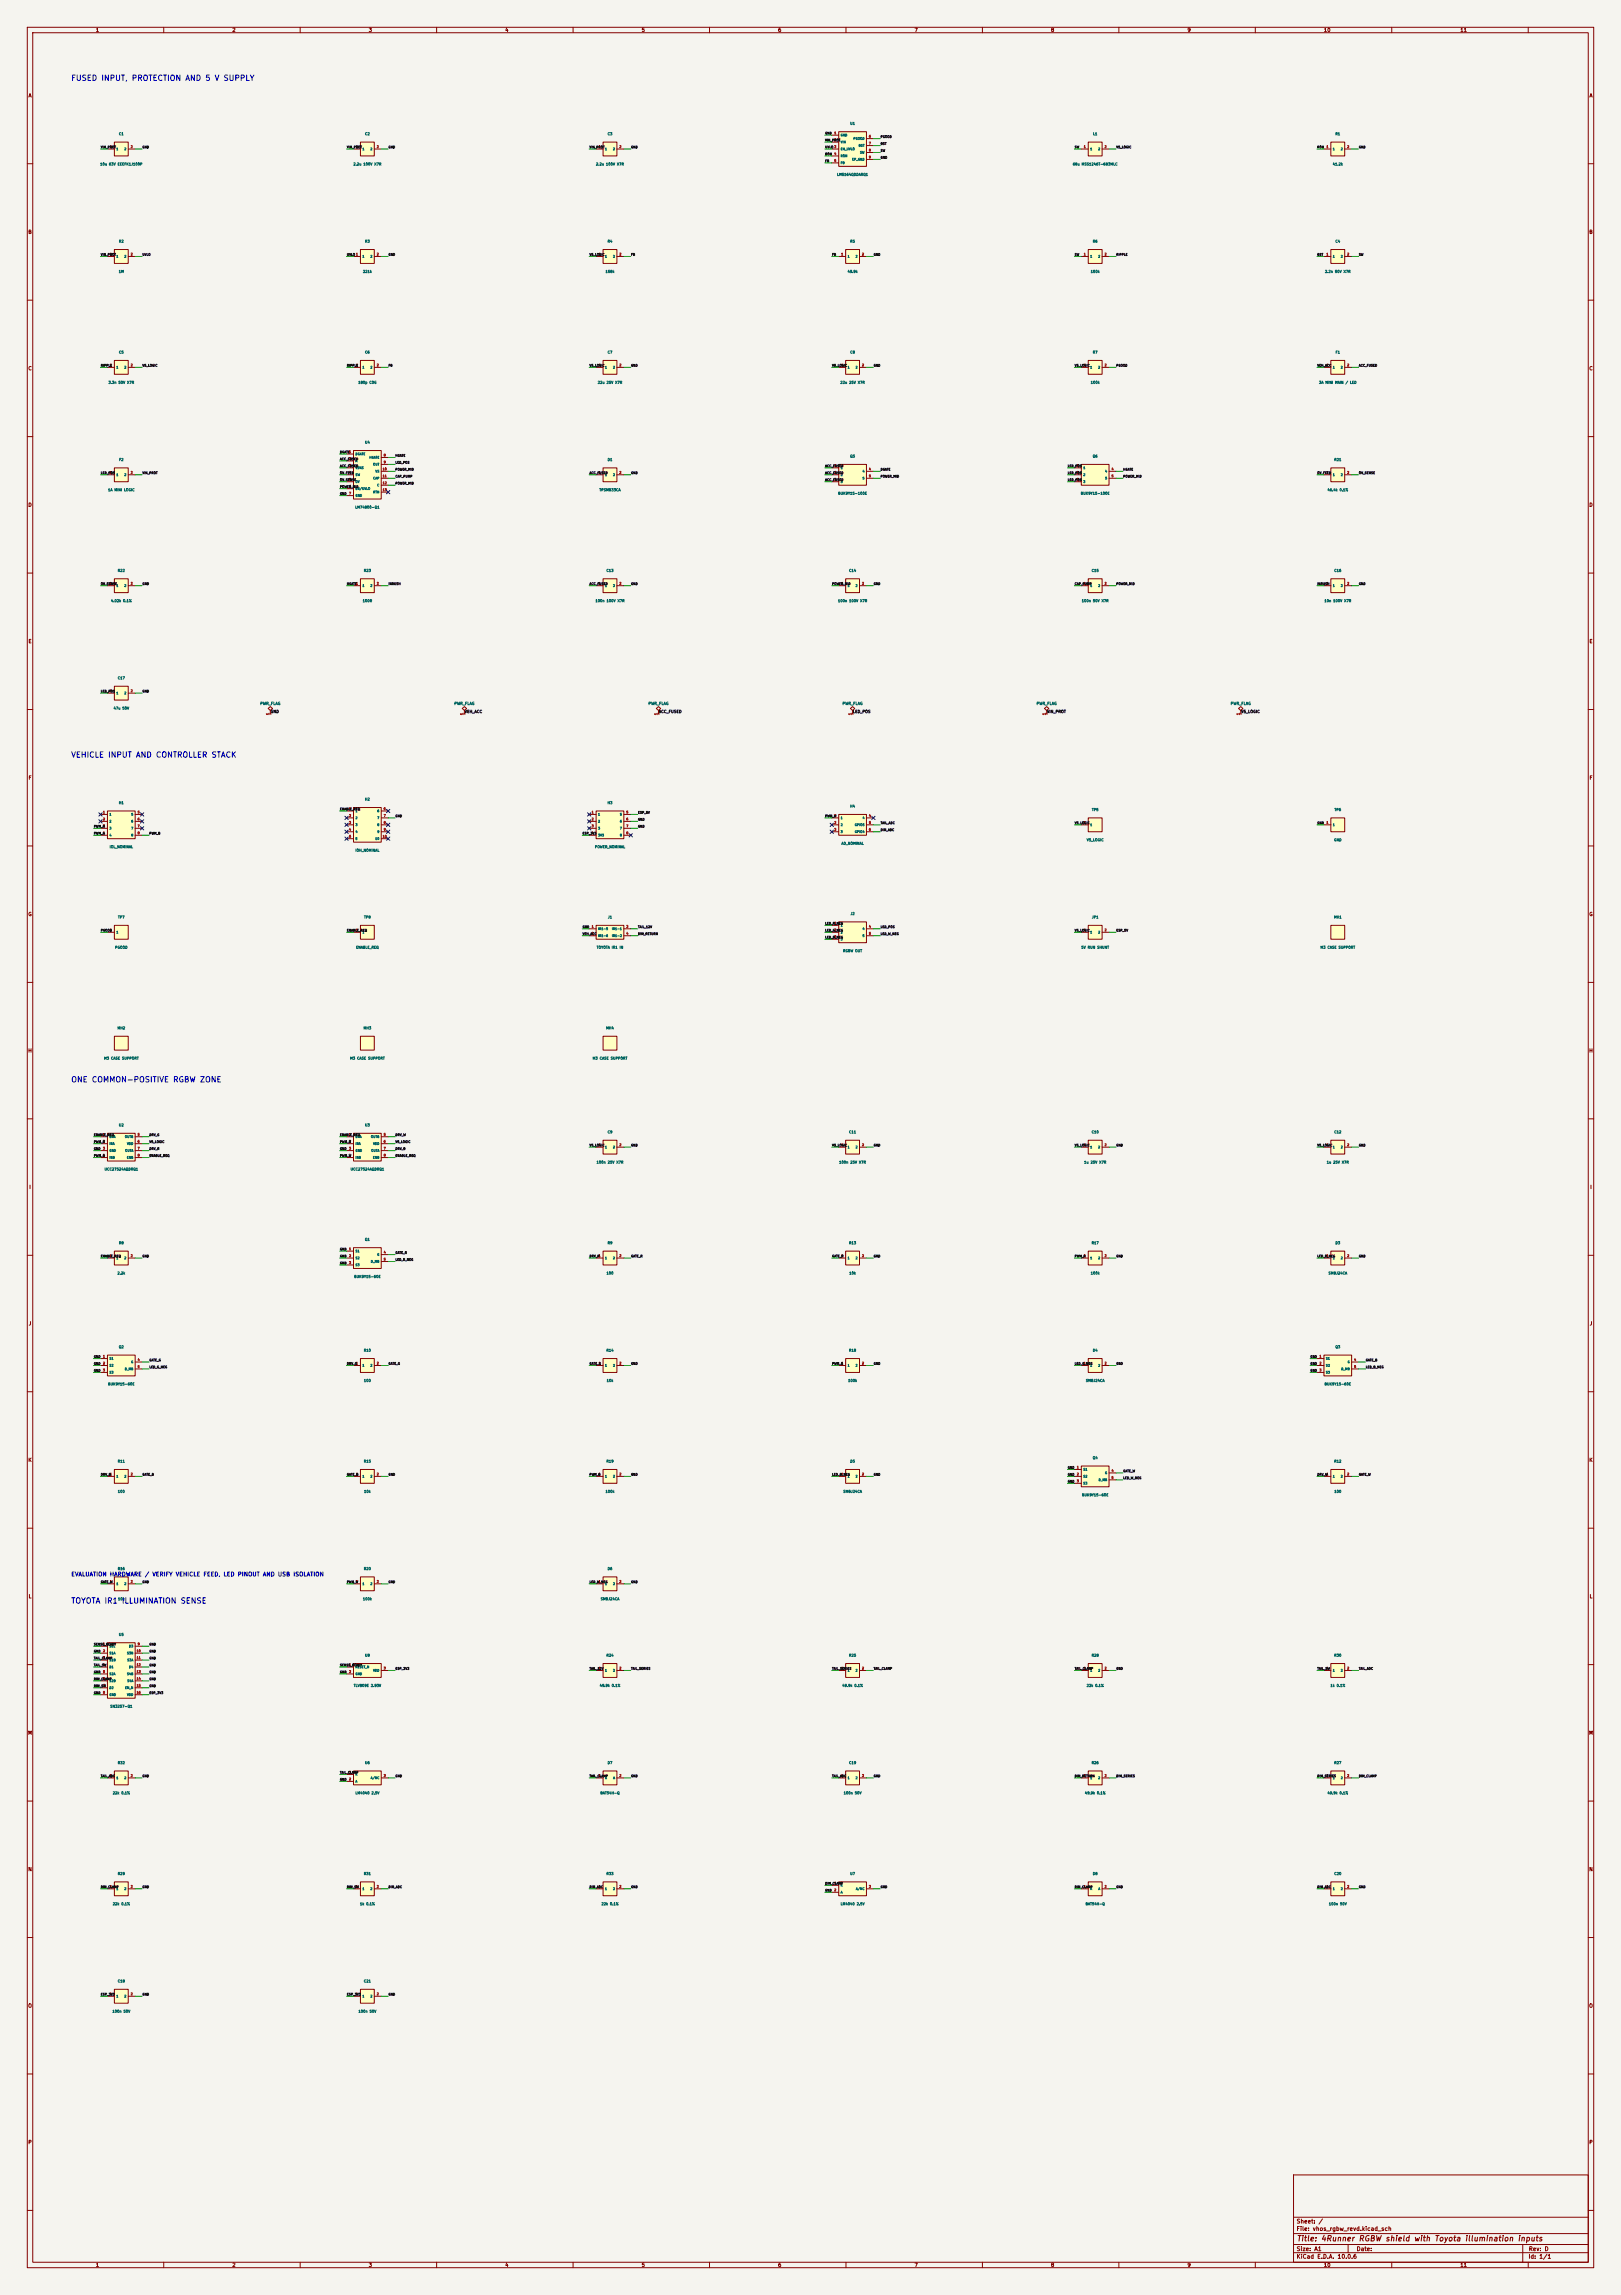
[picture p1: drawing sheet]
<svg xmlns="http://www.w3.org/2000/svg" width="594mm" height="841mm" viewBox="0 0 594 841" stroke-linecap="round" stroke-linejoin="round" font-family="sans-serif">
<defs><g id="words">
<g font-size="2" fill="#0000c2">
<text x="25.9" y="30.1">FUSED INPUT, PROTECTION AND 5 V SUPPLY</text>
<text x="25.9" y="278.1">VEHICLE INPUT AND CONTROLLER STACK</text>
<text x="25.9" y="397.1">ONE COMMON-POSITIVE RGBW ZONE</text>
<text x="25.9" y="588.1">TOYOTA IR1 ILLUMINATION SENSE</text>
</g>
<text font-size="2" fill="#840000" x="475" y="821.8">Title: 4Runner RGBW shield with Toyota illumination inputs</text>
<text font-size="1.5" fill="#0000c2" x="26" y="578">EVALUATION HARDWARE / VERIFY VEHICLE FEED, LED PINOUT AND USB ISOLATION</text>
<g font-size="1.5" fill="#840000">
<text x="475" y="815.1">Sheet: /</text>
<text x="475" y="817.8">File: vhos_rgbw_revd.kicad_sch</text>
<text x="475" y="825.2">Size: A1</text>
<text x="497" y="825.2">Date:</text>
<text x="560.1" y="825.2">Rev: D</text>
<text x="475" y="828">KiCad E.D.A. 10.0.6</text>
<text x="560" y="828">Id: 1/1</text>
</g>
<g font-size="1.3" fill="#840000">
<text x="35" y="12">1</text>
<text x="85" y="12">2</text>
<text x="135" y="12">3</text>
<text x="185" y="12">4</text>
<text x="235" y="12">5</text>
<text x="285" y="12">6</text>
<text x="335" y="12">7</text>
<text x="385" y="12">8</text>
<text x="435" y="12">9</text>
<text x="485" y="12">10</text>
<text x="535" y="12">11</text>
<text x="10.3" y="36">A</text>
<text x="582.3" y="36">A</text>
<text x="10.2" y="86">B</text>
<text x="582.2" y="86">B</text>
<text x="10.2" y="136">C</text>
<text x="582.2" y="136">C</text>
<text x="10.2" y="186">D</text>
<text x="582.2" y="186">D</text>
<text x="10.3" y="236">E</text>
<text x="582.3" y="236">E</text>
<text x="10.3" y="286">F</text>
<text x="582.3" y="286">F</text>
<text x="10.2" y="336">G</text>
<text x="582.2" y="336">G</text>
<text x="10.2" y="386">H</text>
<text x="582.2" y="386">H</text>
<text x="10.6" y="436">I</text>
<text x="582.6" y="436">I</text>
<text x="10.4" y="486">J</text>
<text x="582.4" y="486">J</text>
<text x="10.2" y="536">K</text>
<text x="582.2" y="536">K</text>
<text x="10.3" y="586">L</text>
<text x="582.3" y="586">L</text>
<text x="10.1" y="636">M</text>
<text x="582.1" y="636">M</text>
<text x="10.2" y="686">N</text>
<text x="582.2" y="686">N</text>
<text x="10.2" y="736">O</text>
<text x="582.2" y="736">O</text>
<text x="10.2" y="786">P</text>
<text x="582.2" y="786">P</text>
<text x="35" y="831">1</text>
<text x="85" y="831">2</text>
<text x="135" y="831">3</text>
<text x="185" y="831">4</text>
<text x="235" y="831">5</text>
<text x="285" y="831">6</text>
<text x="335" y="831">7</text>
<text x="385" y="831">8</text>
<text x="435" y="831">9</text>
<text x="485" y="831">10</text>
<text x="535" y="831">11</text>
</g>
<g font-size="1" fill="#006464">
<text x="95.2" y="258.6">PWR_FLAG</text>
<text x="166.4" y="258.6">PWR_FLAG</text>
<text x="237.5" y="258.6">PWR_FLAG</text>
<text x="308.6" y="258.6">PWR_FLAG</text>
<text x="379.7" y="258.6">PWR_FLAG</text>
<text x="450.8" y="258.6">PWR_FLAG</text>
</g>
<g font-size="1" fill="#a90000">
<text x="98.9" y="262.2" transform="rotate(-90 98.9 262.2)">1</text>
<text x="170" y="262.2" transform="rotate(-90 170 262.2)">1</text>
<text x="241.1" y="262.2" transform="rotate(-90 241.1 262.2)">1</text>
<text x="312.2" y="262.2" transform="rotate(-90 312.2 262.2)">1</text>
<text x="383.4" y="262.2" transform="rotate(-90 383.4 262.2)">1</text>
<text x="454.5" y="262.2" transform="rotate(-90 454.5 262.2)">1</text>
</g>
<g font-size="1" fill="#0f0f0f">
<text x="99.1" y="261.5">GND</text>
<text x="170.2" y="261.5">VEH_ACC</text>
<text x="241.3" y="261.5">ACC_FUSED</text>
<text x="312.4" y="261.5">LED_POS</text>
<text x="383.5" y="261.5">VIN_PROT</text>
<text x="454.7" y="261.5">V5_LOGIC</text>
</g>
<g font-size=".9" fill="#006464">
<text x="311.4" y="45.9">U1</text>
<text x="43.5" y="49.8">C1</text>
<text x="133.7" y="49.8">C2</text>
<text x="222.6" y="49.8">C3</text>
<text x="400.4" y="49.8">L1</text>
<text x="489.3" y="49.8">R1</text>
<text x="36.6" y="60.8">10u 63V EEEFK1J100P</text>
<text x="129.4" y="60.8">2.2u 100V X7R</text>
<text x="218.3" y="60.8">2.2u 100V X7R</text>
<text x="306.6" y="64.6">LM5164QDDARQ1</text>
<text x="393" y="60.8">68u MSS1246T-683MLC</text>
<text x="488.3" y="60.8">41.2k</text>
<text x="43.5" y="89.1">R2</text>
<text x="133.7" y="89.1">R3</text>
<text x="222.6" y="89.1">R4</text>
<text x="311.5" y="89.1">R5</text>
<text x="400.4" y="89.1">R6</text>
<text x="489.3" y="89.1">C4</text>
<text x="43.4" y="100.2">1M</text>
<text x="132.9" y="100.2">221k</text>
<text x="221.8" y="100.2">158k</text>
<text x="310.5" y="100.2">49.9k</text>
<text x="399.6" y="100.2">150k</text>
<text x="485.4" y="100.2">2.2n 50V X7R</text>
<text x="43.5" y="129.8">C5</text>
<text x="133.7" y="129.8">C6</text>
<text x="222.6" y="129.8">C7</text>
<text x="311.5" y="129.8">C8</text>
<text x="400.4" y="129.8">R7</text>
<text x="489.3" y="129.8">F1</text>
<text x="39.6" y="140.8">3.3n 50V X7R</text>
<text x="131.2" y="140.8">180p C0G</text>
<text x="218.9" y="140.8">22u 25V X7R</text>
<text x="307.8" y="140.8">22u 25V X7R</text>
<text x="399.6" y="140.8">100k</text>
<text x="483.3" y="140.8">3A MINI MAIN / LED</text>
<text x="133.6" y="162.8">U4</text>
<text x="311.4" y="167.9">Q5</text>
<text x="400.3" y="167.9">Q6</text>
<text x="43.5" y="169.1">F2</text>
<text x="222.6" y="169.1">D1</text>
<text x="488.8" y="169.1">R21</text>
<text x="39.5" y="180.2">1A MINI LOGIC</text>
<text x="219.6" y="180.2">TPSMB33CA</text>
<text x="307" y="181.5">BUK9Y15-100E</text>
<text x="395.9" y="181.5">BUK9Y15-100E</text>
<text x="486.3" y="180.2">46.4k 0.1%</text>
<text x="130.1" y="186.6">LM74800-Q1</text>
<text x="43.1" y="209.8">R22</text>
<text x="133.2" y="209.8">R23</text>
<text x="222.1" y="209.8">C13</text>
<text x="311" y="209.8">C14</text>
<text x="399.9" y="209.8">C15</text>
<text x="488.8" y="209.8">C16</text>
<text x="40.6" y="220.9">4.02k 0.1%</text>
<text x="132.8" y="220.9">100R</text>
<text x="218.1" y="220.9">100n 100V X7R</text>
<text x="307" y="220.9">100n 100V X7R</text>
<text x="396.3" y="220.9">100n 50V X7R</text>
<text x="485.2" y="220.9">10n 100V X7R</text>
<text x="43.1" y="249.1">C17</text>
<text x="41.5" y="260.2">47u 50V</text>
<text x="133.6" y="293.6">H2</text>
<text x="43.5" y="294.9">H1</text>
<text x="222.5" y="294.9">H3</text>
<text x="311.4" y="296.1">H4</text>
<text x="400" y="297.4">TP5</text>
<text x="488.9" y="297.4">TP6</text>
<text x="40.1" y="311">IOL_NOMINAL</text>
<text x="217.9" y="311">POWER_NOMINAL</text>
<text x="308.3" y="309.8">AD_NOMINAL</text>
<text x="398.1" y="308.5">V5_LOGIC</text>
<text x="488.8" y="308.5">GND</text>
<text x="130.1" y="312.3">IOH_NOMINAL</text>
<text x="311.6" y="335.5">J2</text>
<text x="43.1" y="336.8">TP7</text>
<text x="133.3" y="336.8">TP8</text>
<text x="222.7" y="336.8">J1</text>
<text x="400" y="336.8">JP1</text>
<text x="488.7" y="336.8">MH1</text>
<text x="42.1" y="347.9">PGOOD</text>
<text x="130.4" y="347.9">ENABLE_REQ</text>
<text x="218.6" y="347.9">TOYOTA IR1 IN</text>
<text x="396.2" y="347.9">5V RUN SHUNT</text>
<text x="483.8" y="347.9">M3 CASE SUPPORT</text>
<text x="308.8" y="349.1">RGBW OUT</text>
<text x="42.9" y="377.4">MH2</text>
<text x="133.1" y="377.4">MH3</text>
<text x="222" y="377.4">MH4</text>
<text x="38" y="388.5">M3 CASE SUPPORT</text>
<text x="128.2" y="388.5">M3 CASE SUPPORT</text>
<text x="217.1" y="388.5">M3 CASE SUPPORT</text>
<text x="43.5" y="413">U2</text>
<text x="133.6" y="413">U3</text>
<text x="222.6" y="415.5">C9</text>
<text x="311" y="415.5">C11</text>
<text x="399.9" y="415.5">C10</text>
<text x="488.8" y="415.5">C12</text>
<text x="38.2" y="429.1">UCC27524AQDRQ1</text>
<text x="128.4" y="429.1">UCC27524AQDRQ1</text>
<text x="218.5" y="426.6">100n 25V X7R</text>
<text x="307.4" y="426.6">100n 25V X7R</text>
<text x="397.2" y="426.6">1u 25V X7R</text>
<text x="486.1" y="426.6">1u 25V X7R</text>
<text x="133.6" y="454.9">Q1</text>
<text x="43.5" y="456.2">R8</text>
<text x="222.6" y="456.2">R9</text>
<text x="311" y="456.2">R13</text>
<text x="399.9" y="456.2">R17</text>
<text x="489.3" y="456.2">D3</text>
<text x="42.9" y="467.2">2.2k</text>
<text x="222.1" y="467.2">100</text>
<text x="311.1" y="467.2">10k</text>
<text x="399.6" y="467.2">100k</text>
<text x="486.7" y="467.2">SMBJ24CA</text>
<text x="129.7" y="468.5">BUK9Y15-60E</text>
<text x="43.5" y="494.3">Q2</text>
<text x="133.2" y="495.5">R10</text>
<text x="222.1" y="495.5">R14</text>
<text x="311" y="495.5">R18</text>
<text x="400.4" y="495.5">D4</text>
<text x="489.2" y="494.3">Q3</text>
<text x="39.5" y="507.9">BUK9Y15-60E</text>
<text x="133.2" y="506.6">100</text>
<text x="222.2" y="506.6">10k</text>
<text x="310.7" y="506.6">100k</text>
<text x="397.8" y="506.6">SMBJ24CA</text>
<text x="485.3" y="507.9">BUK9Y15-60E</text>
<text x="43.1" y="536.2">R11</text>
<text x="133.2" y="536.2">R15</text>
<text x="222.1" y="536.2">R19</text>
<text x="311.5" y="536.2">D5</text>
<text x="400.3" y="534.9">Q4</text>
<text x="488.8" y="536.2">R12</text>
<text x="43.1" y="547.2">100</text>
<text x="133.3" y="547.2">10k</text>
<text x="221.8" y="547.2">100k</text>
<text x="308.9" y="547.2">SMBJ24CA</text>
<text x="396.4" y="548.5">BUK9Y15-60E</text>
<text x="488.8" y="547.2">100</text>
<text x="43.1" y="575.5">R16</text>
<text x="133.2" y="575.5">R20</text>
<text x="222.6" y="575.5">D6</text>
<text x="43.1" y="586.6">10k</text>
<text x="132.9" y="586.6">100k</text>
<text x="220" y="586.6">SMBJ24CA</text>
<text x="43.5" y="599.7">U5</text>
<text x="133.6" y="607.3">U8</text>
<text x="222.1" y="607.3">R24</text>
<text x="311" y="607.3">R25</text>
<text x="399.9" y="607.3">R28</text>
<text x="488.8" y="607.3">R30</text>
<text x="129.5" y="618.4">TLV809E 2.93V</text>
<text x="219.6" y="618.4">49.9k 0.1%</text>
<text x="308.5" y="618.4">49.9k 0.1%</text>
<text x="398.1" y="618.4">22k 0.1%</text>
<text x="487.4" y="618.4">1k 0.1%</text>
<text x="40.3" y="626">SN3257-Q1</text>
<text x="43.1" y="646.7">R32</text>
<text x="133.6" y="646.7">U6</text>
<text x="222.6" y="646.7">D7</text>
<text x="311" y="646.7">C19</text>
<text x="399.9" y="646.7">R26</text>
<text x="488.8" y="646.7">R27</text>
<text x="41.2" y="657.7">22k 0.1%</text>
<text x="130.1" y="657.7">LM4040 2.5V</text>
<text x="219.9" y="657.7">BAT54H-Q</text>
<text x="309.1" y="657.7">100n 50V</text>
<text x="397.4" y="657.7">49.9k 0.1%</text>
<text x="486.3" y="657.7">49.9k 0.1%</text>
<text x="43.1" y="687.3">R29</text>
<text x="133.2" y="687.3">R31</text>
<text x="222.1" y="687.3">R33</text>
<text x="311.4" y="687.3">U7</text>
<text x="400.4" y="687.3">D8</text>
<text x="488.8" y="687.3">C20</text>
<text x="41.2" y="698.4">22k 0.1%</text>
<text x="131.8" y="698.4">1k 0.1%</text>
<text x="220.3" y="698.4">22k 0.1%</text>
<text x="307.9" y="698.4">LM4040 2.5V</text>
<text x="397.7" y="698.4">BAT54H-Q</text>
<text x="486.9" y="698.4">100n 50V</text>
<text x="43.1" y="726.7">C18</text>
<text x="133.2" y="726.7">C21</text>
<text x="41.1" y="737.7">100n 50V</text>
<text x="131.3" y="737.7">100n 50V</text>
</g>
<g font-size=".8" fill="#0f0f0f">
<text x="302.3" y="52">VIN_PROT</text>
<text x="302.3" y="49.4">GND</text>
<text x="322.6" y="53.3">BST</text>
<text x="322.6" y="50.7">PGOOD</text>
<text x="36.9" y="54.5">VIN_PROT</text>
<text x="52.1" y="54.5">GND</text>
<text x="127" y="54.5">VIN_PROT</text>
<text x="142.3" y="54.5">GND</text>
<text x="215.9" y="54.5">VIN_PROT</text>
<text x="231.2" y="54.5">GND</text>
<text x="302.3" y="54.5">UVLO 3</text>
<text x="302.3" y="57.1">RON</text>
<text x="302.3" y="59.6">FB</text>
<text x="322.6" y="55.8">SW</text>
<text x="322.6" y="58.3">GND</text>
<text x="393.7" y="54.5">SW</text>
<text x="409" y="54.5">V5_LOGIC</text>
<text x="482.6" y="54.5">RON</text>
<text x="497.9" y="54.5">GND</text>
<text x="36.9" y="93.9">VIN_PROT</text>
<text x="52.1" y="93.9">UVLO</text>
<text x="127" y="93.9">UVLO 1</text>
<text x="142.3" y="93.9">GND</text>
<text x="215.9" y="93.9">V5_LOGIC</text>
<text x="231.2" y="93.9">FB</text>
<text x="304.8" y="93.9">FB</text>
<text x="320.1" y="93.9">GND</text>
<text x="393.7" y="93.9">SW</text>
<text x="409" y="93.9">RIPPLE</text>
<text x="482.6" y="93.9">BST</text>
<text x="497.9" y="93.9">SW</text>
<text x="36.9" y="134.5">RIPPLE</text>
<text x="52.1" y="134.5">V5_LOGIC</text>
<text x="127" y="134.5">RIPPLE</text>
<text x="142.3" y="134.5">FB</text>
<text x="215.9" y="134.5">V5_LOGIC</text>
<text x="231.2" y="134.5">GND</text>
<text x="304.8" y="134.5">V5_LOGIC</text>
<text x="320.1" y="134.5">GND</text>
<text x="393.7" y="134.5">V5_LOGIC</text>
<text x="409" y="134.5">PGOOD</text>
<text x="482.6" y="134.5">VEH_ACC</text>
<text x="497.9" y="134.5">ACC_FUSED</text>
<text x="124.5" y="166.3">DGATE</text>
<text x="144.8" y="167.6">HGATE</text>
<text x="36.9" y="173.9">LED_POS</text>
<text x="52.1" y="173.9">VIN_PROT</text>
<text x="124.5" y="171.4">ACC_FUSED</text>
<text x="124.5" y="168.8">ACC_FUSED</text>
<text x="124.5" y="173.9">OV_FEED</text>
<text x="144.8" y="170.1">LED_POS</text>
<text x="144.8" y="172.6">POWER_MID</text>
<text x="215.9" y="173.9">ACC_FUSED</text>
<text x="231.2" y="173.9">GND</text>
<text x="302.3" y="173.9">ACC_FUSED</text>
<text x="302.3" y="171.4">ACC_FUSED</text>
<text x="322.6" y="172.6">DGATE</text>
<text x="391.2" y="171.4">LED_POS</text>
<text x="391.2" y="173.9">LED_POS</text>
<text x="411.5" y="172.6">HGATE</text>
<text x="482.6" y="173.9">OV_FEED</text>
<text x="497.9" y="173.9">OV_SENSE</text>
<text x="124.5" y="176.4">OV_SENSE</text>
<text x="124.5" y="179">POWER_MID</text>
<text x="144.8" y="175.2">CAP_PUMP</text>
<text x="144.8" y="177.7">POWER_MID</text>
<text x="302.3" y="176.4">ACC_FUSED</text>
<text x="322.6" y="175.2">POWER_MID</text>
<text x="391.2" y="176.4">LED_POS</text>
<text x="411.5" y="175.2">POWER_MID</text>
<text x="124.5" y="181.5">GND</text>
<text x="36.9" y="214.5">OV_SENSE</text>
<text x="52.1" y="214.5">GND</text>
<text x="127" y="214.5">HGATE</text>
<text x="142.3" y="214.5">INRUSH</text>
<text x="215.9" y="214.5">ACC_FUSED</text>
<text x="231.2" y="214.5">GND</text>
<text x="304.8" y="214.5">POWER_MID</text>
<text x="320.1" y="214.5">GND</text>
<text x="393.7" y="214.5">CAP_PUMP</text>
<text x="409" y="214.5">POWER_MID</text>
<text x="482.6" y="214.5">INRUSH</text>
<text x="497.9" y="214.5">GND</text>
<text x="36.9" y="253.9">LED_POS</text>
<text x="52.1" y="253.9">GND</text>
<text x="124.5" y="297.1">ENABLE_REQ</text>
<text x="144.8" y="299.6">GND</text>
<text x="233.7" y="298.4">ESP_5V</text>
<text x="302.3" y="299.6">PWM_W</text>
<text x="34.3" y="303.4">PWM_R</text>
<text x="34.3" y="306">PWM_G</text>
<text x="54.6" y="306">PWM_B</text>
<text x="213.4" y="306">ESP_3V3</text>
<text x="233.7" y="300.9">GND</text>
<text x="233.7" y="303.4">GND</text>
<text x="322.6" y="302.2">TAIL_ADC</text>
<text x="322.6" y="304.7">DIM_ADC</text>
<text x="393.7" y="302.2">V5_LOGIC</text>
<text x="482.6" y="302.2">GND</text>
<text x="36.9" y="341.5">PGOOD</text>
<text x="127" y="341.5">ENABLE_REQ</text>
<text x="213.4" y="340.3">GND</text>
<text x="233.7" y="340.3">TAIL_12V</text>
<text x="302.3" y="341.5">LED_G_NEG</text>
<text x="302.3" y="339">LED_R_NEG</text>
<text x="322.6" y="340.3">LED_POS</text>
<text x="393.7" y="341.5">V5_LOGIC</text>
<text x="409" y="341.5">ESP_5V</text>
<text x="213.4" y="342.8">VEH_ACC</text>
<text x="233.7" y="342.8">DIM_RETURN</text>
<text x="302.3" y="344.1">LED_B_NEG</text>
<text x="322.6" y="342.8">LED_W_NEG</text>
<text x="34.3" y="416.5">ENABLE_REQ</text>
<text x="34.3" y="419">PWM_R</text>
<text x="54.6" y="416.5">DRV_G</text>
<text x="54.6" y="419">V5_LOGIC</text>
<text x="124.5" y="419">PWM_B</text>
<text x="124.5" y="416.5">ENABLE_REQ</text>
<text x="144.8" y="416.5">DRV_W</text>
<text x="144.8" y="419">V5_LOGIC</text>
<text x="34.3" y="421.6">GND</text>
<text x="34.3" y="424.1">PWM_G</text>
<text x="54.6" y="421.6">DRV_R</text>
<text x="54.6" y="424.1">ENABLE_REQ</text>
<text x="124.5" y="421.6">GND</text>
<text x="124.5" y="424.1">PWM_W</text>
<text x="144.8" y="421.6">DRV_B</text>
<text x="144.8" y="424.1">ENABLE_REQ</text>
<text x="215.9" y="420.3">V5_LOGIC</text>
<text x="231.2" y="420.3">GND</text>
<text x="304.8" y="420.3">V5_LOGIC</text>
<text x="320.1" y="420.3">GND</text>
<text x="393.7" y="420.3">V5_LOGIC</text>
<text x="409" y="420.3">GND</text>
<text x="482.6" y="420.3">V5_LOGIC</text>
<text x="497.9" y="420.3">GND</text>
<text x="36.9" y="460.9">ENABLE_REQ</text>
<text x="52.1" y="460.9">GND</text>
<text x="124.5" y="458.4">GND</text>
<text x="124.5" y="460.9">GND</text>
<text x="144.8" y="459.7">GATE_R</text>
<text x="215.9" y="460.9">DRV_R</text>
<text x="231.2" y="460.9">GATE_R</text>
<text x="304.8" y="460.9">GATE_R</text>
<text x="320.1" y="460.9">GND</text>
<text x="393.7" y="460.9">PWM_R</text>
<text x="409" y="460.9">GND</text>
<text x="482.6" y="460.9">LED_R_NEG</text>
<text x="497.9" y="460.9">GND</text>
<text x="124.5" y="463.5">GND</text>
<text x="144.8" y="462.2">LED_R_NEG</text>
<text x="34.3" y="497.8">GND</text>
<text x="480.1" y="497.8">GND</text>
<text x="34.3" y="500.3">GND</text>
<text x="34.3" y="502.8">GND</text>
<text x="54.6" y="501.6">LED_G_NEG</text>
<text x="54.6" y="499">GATE_G</text>
<text x="127" y="500.3">DRV_G</text>
<text x="142.3" y="500.3">GATE_G</text>
<text x="215.9" y="500.3">GATE_G</text>
<text x="231.2" y="500.3">GND</text>
<text x="304.8" y="500.3">PWM_G</text>
<text x="320.1" y="500.3">GND</text>
<text x="393.7" y="500.3">LED_G_NEG</text>
<text x="409" y="500.3">GND</text>
<text x="480.1" y="500.3">GND</text>
<text x="480.1" y="502.8">GND</text>
<text x="500.4" y="501.6">LED_B_NEG</text>
<text x="500.4" y="499">GATE_B</text>
<text x="391.2" y="538.4">GND</text>
<text x="411.5" y="539.7">GATE_W</text>
<text x="36.9" y="540.9">DRV_B</text>
<text x="52.1" y="540.9">GATE_B</text>
<text x="127" y="540.9">GATE_B</text>
<text x="142.3" y="540.9">GND</text>
<text x="215.9" y="540.9">PWM_B</text>
<text x="231.2" y="540.9">GND</text>
<text x="304.8" y="540.9">LED_B_NEG</text>
<text x="320.1" y="540.9">GND</text>
<text x="391.2" y="540.9">GND</text>
<text x="391.2" y="543.5">GND</text>
<text x="411.5" y="542.2">LED_W_NEG</text>
<text x="482.6" y="540.9">DRV_W</text>
<text x="497.9" y="540.9">GATE_W</text>
<text x="36.9" y="580.3">GATE_W</text>
<text x="52.1" y="580.3">GND</text>
<text x="127" y="580.3">PWM_W</text>
<text x="142.3" y="580.3">GND</text>
<text x="215.9" y="580.3">LED_W_NEG</text>
<text x="231.2" y="580.3">GND</text>
<text x="34.3" y="603.2">SENSE_READY</text>
<text x="34.3" y="605.7">GND</text>
<text x="54.6" y="603.2">GND</text>
<text x="54.6" y="605.7">GND</text>
<text x="34.3" y="610.8">TAIL_SW</text>
<text x="34.3" y="608.2">TAIL_CLAMP</text>
<text x="54.6" y="608.2">GND</text>
<text x="54.6" y="610.8">GND</text>
<text x="124.5" y="610.8">SENSE_READY</text>
<text x="34.3" y="615.9">DIM_CLAMP</text>
<text x="34.3" y="613.3">GND</text>
<text x="54.6" y="613.3">GND</text>
<text x="54.6" y="615.9">GND</text>
<text x="124.5" y="613.3">GND</text>
<text x="144.8" y="612.1">ESP_3V3</text>
<text x="215.9" y="612.1">TAIL_12V</text>
<text x="231.2" y="612.1">TAIL_SERIES</text>
<text x="304.8" y="612.1">TAIL_SERIES</text>
<text x="320.1" y="612.1">TAIL_CLAMP</text>
<text x="393.7" y="612.1">TAIL_CLAMP</text>
<text x="409" y="612.1">GND</text>
<text x="482.6" y="612.1">TAIL_SW</text>
<text x="497.9" y="612.1">TAIL_ADC</text>
<text x="34.3" y="618.4">DIM_SW</text>
<text x="34.3" y="620.9">GND</text>
<text x="54.6" y="618.4">GND</text>
<text x="54.6" y="620.9">ESP_3V3</text>
<text x="36.9" y="651.4">TAIL_ADC</text>
<text x="52.1" y="651.4">GND</text>
<text x="124.5" y="650.2">TAIL_CLAMP</text>
<text x="124.5" y="652.7">GND</text>
<text x="144.8" y="651.4">GND</text>
<text x="215.9" y="651.4">TAIL_CLAMP</text>
<text x="231.2" y="651.4">GND</text>
<text x="304.8" y="651.4">TAIL_ADC</text>
<text x="320.1" y="651.4">GND</text>
<text x="393.7" y="651.4">DIM_RETURN</text>
<text x="409" y="651.4">DIM_SERIES</text>
<text x="482.6" y="651.4">DIM_SERIES</text>
<text x="497.9" y="651.4">DIM_CLAMP</text>
<text x="36.9" y="692.1">DIM_CLAMP</text>
<text x="52.1" y="692.1">GND</text>
<text x="127" y="692.1">DIM_SW</text>
<text x="142.3" y="692.1">DIM_ADC</text>
<text x="215.9" y="692.1">DIM_ADC</text>
<text x="231.2" y="692.1">GND</text>
<text x="302.3" y="690.8">DIM_CLAMP</text>
<text x="302.3" y="693.3">GND</text>
<text x="322.6" y="692.1">GND</text>
<text x="393.7" y="692.1">DIM_CLAMP</text>
<text x="409" y="692.1">GND</text>
<text x="482.6" y="692.1">DIM_ADC</text>
<text x="497.9" y="692.1">GND</text>
<text x="36.9" y="731.4">ESP_3V3</text>
<text x="52.1" y="731.4">GND</text>
<text x="127" y="731.4">ESP_3V3</text>
<text x="142.3" y="731.4">GND</text>
</g>
<g font-size=".8" fill="#a90000">
<text x="305.6" y="49.3">1</text>
<text x="305.6" y="51.9">2</text>
<text x="318.3" y="50.6">6</text>
<text x="318.3" y="53.1">7</text>
<text x="40.2" y="54.4">1</text>
<text x="47.8" y="54.4">2</text>
<text x="130.3" y="54.4">1</text>
<text x="138" y="54.4">2</text>
<text x="219.2" y="54.4">1</text>
<text x="226.9" y="54.4">2</text>
<text x="305.6" y="56.9">4</text>
<text x="305.6" y="59.5">5</text>
<text x="318.3" y="55.7">8</text>
<text x="318.3" y="58.2">9</text>
<text x="397" y="54.4">1</text>
<text x="404.7" y="54.4">2</text>
<text x="485.9" y="54.4">1</text>
<text x="493.6" y="54.4">2</text>
<text x="40.2" y="93.8">1</text>
<text x="47.8" y="93.8">2</text>
<text x="138" y="93.8">2</text>
<text x="219.2" y="93.8">1</text>
<text x="226.9" y="93.8">2</text>
<text x="308.1" y="93.8">1</text>
<text x="315.8" y="93.8">2</text>
<text x="397" y="93.8">1</text>
<text x="404.7" y="93.8">2</text>
<text x="485.9" y="93.8">1</text>
<text x="493.6" y="93.8">2</text>
<text x="40.2" y="134.4">1</text>
<text x="47.8" y="134.4">2</text>
<text x="130.3" y="134.4">1</text>
<text x="138" y="134.4">2</text>
<text x="219.2" y="134.4">1</text>
<text x="226.9" y="134.4">2</text>
<text x="308.1" y="134.4">1</text>
<text x="315.8" y="134.4">2</text>
<text x="397" y="134.4">1</text>
<text x="404.7" y="134.4">2</text>
<text x="485.9" y="134.4">1</text>
<text x="493.6" y="134.4">2</text>
<text x="127.8" y="166.2">1</text>
<text x="140.5" y="167.4">8</text>
<text x="40.2" y="173.8">1</text>
<text x="47.8" y="173.8">2</text>
<text x="127.8" y="168.7">2</text>
<text x="127.8" y="171.2">3</text>
<text x="127.8" y="173.8">4</text>
<text x="140.1" y="172.5">10</text>
<text x="140.5" y="170">9</text>
<text x="219.2" y="173.8">1</text>
<text x="226.9" y="173.8">2</text>
<text x="305.6" y="171.2">1</text>
<text x="305.6" y="173.8">2</text>
<text x="318.3" y="172.5">4</text>
<text x="394.5" y="171.2">1</text>
<text x="394.5" y="173.8">2</text>
<text x="407.2" y="172.5">4</text>
<text x="485.9" y="173.8">1</text>
<text x="493.6" y="173.8">2</text>
<text x="127.8" y="176.3">5</text>
<text x="127.8" y="178.9">6</text>
<text x="140.1" y="175">11</text>
<text x="140.1" y="177.6">12</text>
<text x="305.6" y="176.3">3</text>
<text x="318.3" y="175">5</text>
<text x="394.5" y="176.3">3</text>
<text x="407.2" y="175">5</text>
<text x="127.8" y="181.4">7</text>
<text x="140.1" y="180.1">13</text>
<text x="40.2" y="214.4">1</text>
<text x="47.8" y="214.4">2</text>
<text x="130.3" y="214.4">1</text>
<text x="138" y="214.4">2</text>
<text x="219.2" y="214.4">1</text>
<text x="226.9" y="214.4">2</text>
<text x="308.1" y="214.4">1</text>
<text x="315.8" y="214.4">2</text>
<text x="397" y="214.4">1</text>
<text x="404.7" y="214.4">2</text>
<text x="485.9" y="214.4">1</text>
<text x="493.6" y="214.4">2</text>
<text x="40.2" y="253.8">1</text>
<text x="47.8" y="253.8">2</text>
<text x="37.6" y="298.2">1</text>
<text x="50.3" y="298.2">5</text>
<text x="127.8" y="297">1</text>
<text x="127.8" y="299.5">2</text>
<text x="140.5" y="297">6</text>
<text x="140.5" y="299.5">7</text>
<text x="216.7" y="298.2">1</text>
<text x="229.4" y="298.2">5</text>
<text x="305.6" y="299.5">1</text>
<text x="318.3" y="299.5">4</text>
<text x="37.6" y="300.8">2</text>
<text x="37.6" y="303.3">3</text>
<text x="37.6" y="305.9">4</text>
<text x="50.3" y="300.8">6</text>
<text x="50.3" y="303.3">7</text>
<text x="50.3" y="305.9">8</text>
<text x="127.8" y="302">3</text>
<text x="127.8" y="304.6">4</text>
<text x="140.5" y="302">8</text>
<text x="140.5" y="304.6">9</text>
<text x="216.7" y="300.8">2</text>
<text x="216.7" y="303.3">3</text>
<text x="216.7" y="305.9">4</text>
<text x="229.4" y="300.8">6</text>
<text x="229.4" y="303.3">7</text>
<text x="229.4" y="305.9">8</text>
<text x="305.6" y="302">2</text>
<text x="305.6" y="304.6">3</text>
<text x="318.3" y="302">5</text>
<text x="318.3" y="304.6">6</text>
<text x="397" y="302">1</text>
<text x="485.9" y="302">1</text>
<text x="127.8" y="307.1">5</text>
<text x="140.1" y="307.1">10</text>
<text x="40.2" y="341.4">1</text>
<text x="130.3" y="341.4">1</text>
<text x="216.7" y="340.1">1</text>
<text x="229.4" y="340.1">3</text>
<text x="305.6" y="338.9">1</text>
<text x="305.6" y="341.4">2</text>
<text x="318.3" y="340.1">4</text>
<text x="397" y="341.4">1</text>
<text x="404.7" y="341.4">2</text>
<text x="216.7" y="342.7">2</text>
<text x="229.4" y="342.7">4</text>
<text x="305.6" y="344">3</text>
<text x="318.3" y="342.7">5</text>
<text x="37.6" y="416.3">1</text>
<text x="37.6" y="418.9">2</text>
<text x="50.3" y="416.3">5</text>
<text x="50.3" y="418.9">6</text>
<text x="127.8" y="416.3">1</text>
<text x="127.8" y="418.9">2</text>
<text x="140.5" y="416.3">5</text>
<text x="140.5" y="418.9">6</text>
<text x="37.6" y="421.4">3</text>
<text x="37.6" y="424">4</text>
<text x="50.3" y="421.4">7</text>
<text x="50.3" y="424">8</text>
<text x="127.8" y="421.4">3</text>
<text x="127.8" y="424">4</text>
<text x="140.5" y="421.4">7</text>
<text x="140.5" y="424">8</text>
<text x="219.2" y="420.2">1</text>
<text x="226.9" y="420.2">2</text>
<text x="308.1" y="420.2">1</text>
<text x="315.8" y="420.2">2</text>
<text x="397" y="420.2">1</text>
<text x="404.7" y="420.2">2</text>
<text x="485.9" y="420.2">1</text>
<text x="493.6" y="420.2">2</text>
<text x="40.2" y="460.8">1</text>
<text x="47.8" y="460.8">2</text>
<text x="127.8" y="458.3">1</text>
<text x="127.8" y="460.8">2</text>
<text x="140.5" y="459.5">4</text>
<text x="219.2" y="460.8">1</text>
<text x="226.9" y="460.8">2</text>
<text x="308.1" y="460.8">1</text>
<text x="315.8" y="460.8">2</text>
<text x="397" y="460.8">1</text>
<text x="404.7" y="460.8">2</text>
<text x="485.9" y="460.8">1</text>
<text x="493.6" y="460.8">2</text>
<text x="127.8" y="463.3">3</text>
<text x="140.5" y="462.1">5</text>
<text x="37.6" y="497.6">1</text>
<text x="483.4" y="497.6">1</text>
<text x="37.6" y="500.2">2</text>
<text x="37.6" y="502.7">3</text>
<text x="50.3" y="498.9">4</text>
<text x="50.3" y="501.4">5</text>
<text x="130.3" y="500.2">1</text>
<text x="138" y="500.2">2</text>
<text x="219.2" y="500.2">1</text>
<text x="226.9" y="500.2">2</text>
<text x="308.1" y="500.2">1</text>
<text x="315.8" y="500.2">2</text>
<text x="397" y="500.2">1</text>
<text x="404.7" y="500.2">2</text>
<text x="483.4" y="500.2">2</text>
<text x="483.4" y="502.7">3</text>
<text x="496.1" y="498.9">4</text>
<text x="496.1" y="501.4">5</text>
<text x="394.5" y="538.3">1</text>
<text x="407.2" y="539.5">4</text>
<text x="40.2" y="540.8">1</text>
<text x="47.8" y="540.8">2</text>
<text x="130.3" y="540.8">1</text>
<text x="138" y="540.8">2</text>
<text x="219.2" y="540.8">1</text>
<text x="226.9" y="540.8">2</text>
<text x="308.1" y="540.8">1</text>
<text x="315.8" y="540.8">2</text>
<text x="394.5" y="540.8">2</text>
<text x="394.5" y="543.3">3</text>
<text x="407.2" y="542.1">5</text>
<text x="485.9" y="540.8">1</text>
<text x="493.6" y="540.8">2</text>
<text x="40.2" y="580.2">1</text>
<text x="47.8" y="580.2">2</text>
<text x="130.3" y="580.2">1</text>
<text x="138" y="580.2">2</text>
<text x="219.2" y="580.2">1</text>
<text x="226.9" y="580.2">2</text>
<text x="37.6" y="603">1</text>
<text x="37.6" y="605.6">2</text>
<text x="50" y="605.6">10</text>
<text x="50.3" y="603">9</text>
<text x="37.6" y="608.1">3</text>
<text x="37.6" y="610.7">4</text>
<text x="50" y="608.1">11</text>
<text x="50" y="610.7">12</text>
<text x="127.8" y="610.7">1</text>
<text x="140.5" y="611.9">3</text>
<text x="219.2" y="611.9">1</text>
<text x="226.9" y="611.9">2</text>
<text x="308.1" y="611.9">1</text>
<text x="315.8" y="611.9">2</text>
<text x="397" y="611.9">1</text>
<text x="404.7" y="611.9">2</text>
<text x="485.9" y="611.9">1</text>
<text x="493.6" y="611.9">2</text>
<text x="37.6" y="613.2">5</text>
<text x="37.6" y="615.7">6</text>
<text x="50" y="613.2">13</text>
<text x="50" y="615.7">14</text>
<text x="127.8" y="613.2">2</text>
<text x="37.6" y="618.3">7</text>
<text x="37.6" y="620.8">8</text>
<text x="50" y="618.3">15</text>
<text x="50" y="620.8">16</text>
<text x="40.2" y="651.3">1</text>
<text x="47.8" y="651.3">2</text>
<text x="127.8" y="650">1</text>
<text x="127.8" y="652.6">2</text>
<text x="140.5" y="651.3">3</text>
<text x="219.2" y="651.3">1</text>
<text x="226.9" y="651.3">2</text>
<text x="308.1" y="651.3">1</text>
<text x="315.8" y="651.3">2</text>
<text x="397" y="651.3">1</text>
<text x="404.7" y="651.3">2</text>
<text x="485.9" y="651.3">1</text>
<text x="493.6" y="651.3">2</text>
<text x="40.2" y="691.9">1</text>
<text x="47.8" y="691.9">2</text>
<text x="130.3" y="691.9">1</text>
<text x="138" y="691.9">2</text>
<text x="219.2" y="691.9">1</text>
<text x="226.9" y="691.9">2</text>
<text x="305.6" y="690.7">1</text>
<text x="305.6" y="693.2">2</text>
<text x="318.3" y="691.9">3</text>
<text x="397" y="691.9">1</text>
<text x="404.7" y="691.9">2</text>
<text x="485.9" y="691.9">1</text>
<text x="493.6" y="691.9">2</text>
<text x="40.2" y="731.3">1</text>
<text x="47.8" y="731.3">2</text>
<text x="130.3" y="731.3">1</text>
<text x="138" y="731.3">2</text>
</g>
<g font-size=".8" fill="#006464">
<text x="308" y="50.1">GND</text>
<text x="308" y="52.7">VIN</text>
<text x="312.6" y="51.4">PGOOD</text>
<text x="314.5" y="53.9">BST</text>
<text x="42.5" y="55.2">1</text>
<text x="45.4" y="55.2">2</text>
<text x="132.7" y="55.2">1</text>
<text x="135.6" y="55.2">2</text>
<text x="221.6" y="55.2">1</text>
<text x="224.5" y="55.2">2</text>
<text x="308" y="55.2">EN_UVLO</text>
<text x="308" y="57.8">RON</text>
<text x="312.1" y="59">EP_GND</text>
<text x="315" y="56.5">SW</text>
<text x="399.4" y="55.2">1</text>
<text x="402.3" y="55.2">2</text>
<text x="488.3" y="55.2">1</text>
<text x="491.2" y="55.2">2</text>
<text x="308" y="60.3">FB</text>
<text x="42.5" y="94.6">1</text>
<text x="45.4" y="94.6">2</text>
<text x="132.7" y="94.6">1</text>
<text x="135.6" y="94.6">2</text>
<text x="221.6" y="94.6">1</text>
<text x="224.5" y="94.6">2</text>
<text x="310.5" y="94.6">1</text>
<text x="313.4" y="94.6">2</text>
<text x="399.4" y="94.6">1</text>
<text x="402.3" y="94.6">2</text>
<text x="488.3" y="94.6">1</text>
<text x="491.2" y="94.6">2</text>
<text x="42.5" y="135.2">1</text>
<text x="45.4" y="135.2">2</text>
<text x="132.7" y="135.2">1</text>
<text x="135.6" y="135.2">2</text>
<text x="221.6" y="135.2">1</text>
<text x="224.5" y="135.2">2</text>
<text x="310.5" y="135.2">1</text>
<text x="313.4" y="135.2">2</text>
<text x="399.4" y="135.2">1</text>
<text x="402.3" y="135.2">2</text>
<text x="488.3" y="135.2">1</text>
<text x="491.2" y="135.2">2</text>
<text x="130.2" y="167">DGATE</text>
<text x="130.2" y="169.5">A</text>
<text x="130.2" y="172.1">VSNS</text>
<text x="135.3" y="168.2">HGATE</text>
<text x="136.6" y="170.8">OUT</text>
<text x="137.5" y="173.3">VS</text>
<text x="308" y="172.1">1</text>
<text x="316" y="173.3">4</text>
<text x="396.9" y="172.1">1</text>
<text x="404.9" y="173.3">4</text>
<text x="42.5" y="174.6">1</text>
<text x="45.4" y="174.6">2</text>
<text x="130.2" y="174.6">SW</text>
<text x="130.2" y="177.1">OV</text>
<text x="130.2" y="179.7">EN/UVLO</text>
<text x="136.6" y="175.9">CAP</text>
<text x="138.1" y="178.4">C</text>
<text x="221.6" y="174.6">1</text>
<text x="224.5" y="174.6">2</text>
<text x="308" y="174.6">2</text>
<text x="308" y="177.1">3</text>
<text x="316" y="175.9">5</text>
<text x="396.9" y="174.6">2</text>
<text x="396.9" y="177.1">3</text>
<text x="404.9" y="175.9">5</text>
<text x="488.3" y="174.6">1</text>
<text x="491.2" y="174.6">2</text>
<text x="130.2" y="182.2">GND</text>
<text x="136.7" y="180.9">RTN</text>
<text x="42.5" y="215.2">1</text>
<text x="45.4" y="215.2">2</text>
<text x="132.7" y="215.2">1</text>
<text x="135.6" y="215.2">2</text>
<text x="221.6" y="215.2">1</text>
<text x="224.5" y="215.2">2</text>
<text x="310.5" y="215.2">1</text>
<text x="313.4" y="215.2">2</text>
<text x="399.4" y="215.2">1</text>
<text x="402.3" y="215.2">2</text>
<text x="488.3" y="215.2">1</text>
<text x="491.2" y="215.2">2</text>
<text x="42.5" y="254.6">1</text>
<text x="45.4" y="254.6">2</text>
<text x="40" y="299.1">1</text>
<text x="48" y="299.1">5</text>
<text x="130.2" y="297.8">1</text>
<text x="138.2" y="297.8">6</text>
<text x="219.1" y="299.1">1</text>
<text x="227.1" y="299.1">5</text>
<text x="40" y="301.6">2</text>
<text x="40" y="304.1">3</text>
<text x="48" y="301.6">6</text>
<text x="48" y="304.1">7</text>
<text x="130.2" y="300.3">2</text>
<text x="130.2" y="302.9">3</text>
<text x="130.2" y="305.4">4</text>
<text x="138.2" y="300.3">7</text>
<text x="138.2" y="302.9">8</text>
<text x="138.2" y="305.4">9</text>
<text x="219.1" y="301.6">2</text>
<text x="219.1" y="304.1">3</text>
<text x="227.1" y="301.6">6</text>
<text x="227.1" y="304.1">7</text>
<text x="308" y="300.3">1</text>
<text x="308" y="302.9">2</text>
<text x="308" y="305.4">3</text>
<text x="313.1" y="302.9">GPIO5</text>
<text x="313.1" y="305.4">GPIO4</text>
<text x="316" y="300.3">4</text>
<text x="399.4" y="302.9">1</text>
<text x="488.3" y="302.9">1</text>
<text x="40" y="306.7">4</text>
<text x="48" y="306.7">8</text>
<text x="130.2" y="307.9">5</text>
<text x="137.4" y="307.9">10</text>
<text x="219.1" y="306.7">3V3</text>
<text x="227.1" y="306.7">8</text>
<text x="219.1" y="341">IR1-5</text>
<text x="224.1" y="341">IR1-1</text>
<text x="308" y="339.7">1</text>
<text x="316" y="341">4</text>
<text x="42.5" y="342.2">1</text>
<text x="132.7" y="342.2">1</text>
<text x="219.1" y="343.5">IR1-6</text>
<text x="224.1" y="343.5">IR1-2</text>
<text x="308" y="342.2">2</text>
<text x="308" y="344.8">3</text>
<text x="316" y="343.5">5</text>
<text x="399.4" y="342.2">1</text>
<text x="402.3" y="342.2">2</text>
<text x="40" y="417.2">ENA</text>
<text x="40" y="419.7">INA</text>
<text x="45.7" y="417.2">OUTB</text>
<text x="46.5" y="419.7">VDD</text>
<text x="130.2" y="417.2">ENA</text>
<text x="130.2" y="419.7">INA</text>
<text x="135.8" y="417.2">OUTB</text>
<text x="136.6" y="419.7">VDD</text>
<text x="40" y="422.2">GND</text>
<text x="40" y="424.8">INB</text>
<text x="45.8" y="422.2">OUTA</text>
<text x="46.4" y="424.8">ENB</text>
<text x="130.2" y="422.2">GND</text>
<text x="130.2" y="424.8">INB</text>
<text x="135.9" y="422.2">OUTA</text>
<text x="136.6" y="424.8">ENB</text>
<text x="221.6" y="421">1</text>
<text x="224.5" y="421">2</text>
<text x="310.5" y="421">1</text>
<text x="313.4" y="421">2</text>
<text x="399.4" y="421">1</text>
<text x="402.3" y="421">2</text>
<text x="488.3" y="421">1</text>
<text x="491.2" y="421">2</text>
<text x="42.5" y="461.6">1</text>
<text x="45.4" y="461.6">2</text>
<text x="130.2" y="459.1">S1</text>
<text x="130.2" y="461.6">S2</text>
<text x="138.1" y="460.3">G</text>
<text x="221.6" y="461.6">1</text>
<text x="224.5" y="461.6">2</text>
<text x="310.5" y="461.6">1</text>
<text x="313.4" y="461.6">2</text>
<text x="399.4" y="461.6">1</text>
<text x="402.3" y="461.6">2</text>
<text x="488.3" y="461.6">1</text>
<text x="491.2" y="461.6">2</text>
<text x="130.2" y="464.2">S3</text>
<text x="135.8" y="462.9">D_MB</text>
<text x="40" y="498.4">S1</text>
<text x="40" y="501">S2</text>
<text x="40" y="503.5">S3</text>
<text x="45.6" y="502.3">D_MB</text>
<text x="47.9" y="499.7">G</text>
<text x="132.7" y="501">1</text>
<text x="135.6" y="501">2</text>
<text x="221.6" y="501">1</text>
<text x="224.5" y="501">2</text>
<text x="310.5" y="501">1</text>
<text x="313.4" y="501">2</text>
<text x="399.4" y="501">1</text>
<text x="402.3" y="501">2</text>
<text x="485.8" y="498.4">S1</text>
<text x="485.8" y="501">S2</text>
<text x="485.8" y="503.5">S3</text>
<text x="491.4" y="502.3">D_MB</text>
<text x="493.7" y="499.7">G</text>
<text x="396.9" y="539.1">S1</text>
<text x="42.5" y="541.6">1</text>
<text x="45.4" y="541.6">2</text>
<text x="132.7" y="541.6">1</text>
<text x="135.6" y="541.6">2</text>
<text x="221.6" y="541.6">1</text>
<text x="224.5" y="541.6">2</text>
<text x="310.5" y="541.6">1</text>
<text x="313.4" y="541.6">2</text>
<text x="396.9" y="541.6">S2</text>
<text x="396.9" y="544.2">S3</text>
<text x="402.5" y="542.9">D_MB</text>
<text x="404.8" y="540.4">G</text>
<text x="488.3" y="541.6">1</text>
<text x="491.2" y="541.6">2</text>
<text x="42.5" y="581">1</text>
<text x="45.4" y="581">2</text>
<text x="132.7" y="581">1</text>
<text x="135.6" y="581">2</text>
<text x="221.6" y="581">1</text>
<text x="224.5" y="581">2</text>
<text x="40" y="603.9">SEL</text>
<text x="47.2" y="603.9">D3</text>
<text x="40" y="606.4">S1A</text>
<text x="40" y="608.9">S1B</text>
<text x="40" y="611.5">D1</text>
<text x="46.4" y="606.4">S3B</text>
<text x="46.5" y="608.9">S3A</text>
<text x="47.2" y="611.5">D4</text>
<text x="130.2" y="611.5">RESET_N</text>
<text x="40" y="614">S2A</text>
<text x="40" y="616.6">S2B</text>
<text x="46.4" y="614">S4B</text>
<text x="46.5" y="616.6">S4A</text>
<text x="130.2" y="614">GND</text>
<text x="136.6" y="612.7">VDD</text>
<text x="221.6" y="612.7">1</text>
<text x="224.5" y="612.7">2</text>
<text x="310.5" y="612.7">1</text>
<text x="313.4" y="612.7">2</text>
<text x="399.4" y="612.7">1</text>
<text x="402.3" y="612.7">2</text>
<text x="488.3" y="612.7">1</text>
<text x="491.2" y="612.7">2</text>
<text x="40" y="619.1">D2</text>
<text x="40" y="621.6">GND</text>
<text x="45.7" y="619.1">EN_N</text>
<text x="46.5" y="621.6">VDD</text>
<text x="42.5" y="652.1">1</text>
<text x="45.4" y="652.1">2</text>
<text x="130.2" y="650.8">K</text>
<text x="130.2" y="653.4">A</text>
<text x="135.8" y="652.1">A/NC</text>
<text x="221.6" y="652.1">K</text>
<text x="224.6" y="652.1">A</text>
<text x="310.5" y="652.1">1</text>
<text x="313.4" y="652.1">2</text>
<text x="399.4" y="652.1">1</text>
<text x="402.3" y="652.1">2</text>
<text x="488.3" y="652.1">1</text>
<text x="491.2" y="652.1">2</text>
<text x="42.5" y="692.8">1</text>
<text x="45.4" y="692.8">2</text>
<text x="132.7" y="692.8">1</text>
<text x="135.6" y="692.8">2</text>
<text x="221.6" y="692.8">1</text>
<text x="224.5" y="692.8">2</text>
<text x="308" y="691.5">K</text>
<text x="308" y="694">A</text>
<text x="313.6" y="692.8">A/NC</text>
<text x="399.4" y="692.8">K</text>
<text x="402.4" y="692.8">A</text>
<text x="488.3" y="692.8">1</text>
<text x="491.2" y="692.8">2</text>
<text x="42.5" y="732.1">1</text>
<text x="45.4" y="732.1">2</text>
<text x="132.7" y="732.1">1</text>
<text x="135.6" y="732.1">2</text>
</g>
</g></defs>
<path d="M0 0h594v841h-594z" fill="#f5f4ef" stroke="#f5f4ef" stroke-width=".37"/>
<g fill="none" stroke="#840000" stroke-width=".37">
<path d="M10 10h574v821h-574zM12 12h570v817h-570zM60 10v2M110 10v2M160 10v2M210 10v2M260 10v2M310 10v2M360 10v2M410 10v2M460 10v2M510 10v2"/>
<path d="M560 10v2M10 60h2M582 60h2M10 110h2M582 110h2M10 160h2M582 160h2M10 210h2M582 210h2M10 260h2M582 260h2M10 310h2"/>
<path d="M582 310h2M10 360h2M582 360h2M10 410h2M582 410h2M10 460h2M582 460h2M10 510h2M582 510h2M10 560h2M582 560h2M10 610h2"/>
<path d="M582 610h2M10 660h2M582 660h2M10 710h2M582 710h2M10 760h2M582 760h2M474 797h108v32h-108zM10 810h2M474 818.5h108M474 812.5h108M582 810h2"/>
<path d="M60 829v2M110 829v2M160 829v2M210 829v2M260 829v2M310 829v2M360 829v2M410 829v2M460 829v2M474 825.5h108M474 822.5h108M494 822.5v3"/>
<path d="M510 829v2M558 822.5v6.5M560 829v2"/>
</g>
<path d="M307.3 337.8h10.2v7.6h-10.2z" fill="#ffffc2"/>
<path d="M304.8 339.1h2.5M307.3 337.8h10.2v7.6h-10.2zM304.8 341.6h2.5M304.8 344.2h2.5M317.5 340.4h2.5M317.5 342.9h2.5" fill="none" stroke="#840000" stroke-width=".37"/>
<path d="M309.9 649h5.1v5h-5.1z" fill="#ffffc2"/>
<path d="M307.3 651.5h2.6M309.9 649h5.1v5h-5.1zM315 651.5h2.5" fill="none" stroke="#840000" stroke-width=".37"/>
<path d="M307.3 298.4h10.2v7.7h-10.2z" fill="#ffffc2"/>
<path d="M304.8 299.7h2.5M307.3 298.4h10.2v7.7h-10.2zM317.5 299.7h2.5M304.8 302.3h2.5M304.8 304.8h2.5M317.5 302.3h2.5M317.5 304.8h2.5" fill="none" stroke="#840000" stroke-width=".37"/>
<path d="M41.9 251.5h5.1v5h-5.1z" fill="#ffffc2"/>
<path d="M39.4 254h2.5M41.9 251.5h5.1v5h-5.1zM47 254h2.5" fill="none" stroke="#840000" stroke-width=".37"/>
<path d="M132.1 52.1h5.1v5h-5.1z" fill="#ffffc2"/>
<path d="M129.5 54.6h2.6M132.1 52.1h5.1v5h-5.1zM137.2 54.6h2.5" fill="none" stroke="#840000" stroke-width=".37"/>
<path d="M132.1 729h5.1v5.1h-5.1z" fill="#ffffc2"/>
<path d="M129.5 731.5h2.6M132.1 729h5.1v5.1h-5.1zM137.2 731.5h2.5" fill="none" stroke="#840000" stroke-width=".37"/>
<path d="M487.7 609.6h5.1v5.1h-5.1z" fill="#ffffc2"/>
<path d="M485.1 612.1h2.6M487.7 609.6h5.1v5.1h-5.1zM492.8 612.1h2.5" fill="none" stroke="#840000" stroke-width=".37"/>
<path d="M41.9 132.1h5.1v5.1h-5.1z" fill="#ffffc2"/>
<path d="M39.4 134.6h2.5M41.9 132.1h5.1v5.1h-5.1zM47 134.6h2.5" fill="none" stroke="#840000" stroke-width=".37"/>
<path d="M41.9 91.4h5.1v5.1h-5.1z" fill="#ffffc2"/>
<path d="M39.4 94h2.5M41.9 91.4h5.1v5.1h-5.1zM47 94h2.5" fill="none" stroke="#840000" stroke-width=".37"/>
<path d="M132.1 689.6h5.1v5.1h-5.1z" fill="#ffffc2"/>
<path d="M129.5 692.1h2.6M132.1 689.6h5.1v5.1h-5.1zM137.2 692.1h2.5" fill="none" stroke="#840000" stroke-width=".37"/>
<path d="M132.1 132.1h5.1v5.1h-5.1z" fill="#ffffc2"/>
<path d="M129.5 134.6h2.6M132.1 132.1h5.1v5.1h-5.1zM137.2 134.6h2.5" fill="none" stroke="#840000" stroke-width=".37"/>
<path d="M129.5 457.2h10.2v7.6h-10.2z" fill="#ffffc2"/>
<path d="M127 458.5h2.5M129.5 457.2h10.2v7.6h-10.2zM139.7 459.7h2.5M127 461h2.5M127 463.5h2.5M139.7 462.3h2.5" fill="none" stroke="#840000" stroke-width=".37"/>
<path d="M39.4 496.6h10.1v7.6h-10.1z" fill="#ffffc2"/>
<path d="M36.8 497.8h2.6M39.4 496.6h10.1v7.6h-10.1zM49.5 499.1h2.6M36.8 500.4h2.6M36.8 502.9h2.6M49.5 501.6h2.6" fill="none" stroke="#840000" stroke-width=".37"/>
<path d="M132.1 91.4h5.1v5.1h-5.1z" fill="#ffffc2"/>
<path d="M129.5 94h2.6M132.1 91.4h5.1v5.1h-5.1zM137.2 94h2.5" fill="none" stroke="#840000" stroke-width=".37"/>
<path d="M221 609.6h5.1v5.1h-5.1z" fill="#ffffc2"/>
<path d="M218.4 612.1h2.6M221 609.6h5.1v5.1h-5.1zM226.1 612.1h2.5" fill="none" stroke="#840000" stroke-width=".37"/>
<path d="M41.9 52.1h5.1v5h-5.1z" fill="#ffffc2"/>
<path d="M39.4 54.6h2.5M41.9 52.1h5.1v5h-5.1zM47 54.6h2.5" fill="none" stroke="#840000" stroke-width=".37"/>
<path d="M132.1 497.8h5.1v5.1h-5.1z" fill="#ffffc2"/>
<path d="M132.1 497.8h5.1v5.1h-5.1zM129.5 500.4h2.6M137.2 500.4h2.5" fill="none" stroke="#840000" stroke-width=".37"/>
<path d="M129.5 649h10.2v5h-10.2z" fill="#ffffc2"/>
<path d="M127 650.2h2.5M127 652.8h2.5M129.5 649h10.2v5h-10.2zM139.7 651.5h2.5" fill="none" stroke="#840000" stroke-width=".37"/>
<path d="M132.1 212.1h5.1v5.1h-5.1z" fill="#ffffc2"/>
<path d="M129.5 214.6h2.6M132.1 212.1h5.1v5.1h-5.1zM137.2 214.6h2.5" fill="none" stroke="#840000" stroke-width=".37"/>
<path d="M309.9 538.5h5.1v5.1h-5.1z" fill="#ffffc2"/>
<path d="M309.9 538.5h5.1v5.1h-5.1zM307.3 541h2.6M315 541h2.5" fill="none" stroke="#840000" stroke-width=".37"/>
<path d="M41.9 212.1h5.1v5.1h-5.1z" fill="#ffffc2"/>
<path d="M39.4 214.6h2.5M41.9 212.1h5.1v5.1h-5.1zM47 214.6h2.5" fill="none" stroke="#840000" stroke-width=".37"/>
<path d="M487.7 91.4h5.1v5.1h-5.1z" fill="#ffffc2"/>
<path d="M485.1 94h2.6M487.7 91.4h5.1v5.1h-5.1zM492.8 94h2.5" fill="none" stroke="#840000" stroke-width=".37"/>
<path d="M132.1 538.5h5.1v5.1h-5.1z" fill="#ffffc2"/>
<path d="M132.1 538.5h5.1v5.1h-5.1zM129.5 541h2.6M137.2 541h2.5" fill="none" stroke="#840000" stroke-width=".37"/>
<path d="M41.9 729h5.1v5.1h-5.1z" fill="#ffffc2"/>
<path d="M39.4 731.5h2.5M41.9 729h5.1v5.1h-5.1zM47 731.5h2.5" fill="none" stroke="#840000" stroke-width=".37"/>
<path d="M487.7 132.1h5.1v5.1h-5.1z" fill="#ffffc2"/>
<path d="M485.1 134.6h2.6M487.7 132.1h5.1v5.1h-5.1zM492.8 134.6h2.5" fill="none" stroke="#840000" stroke-width=".37"/>
<path d="M41.9 171.4h5.1v5.1h-5.1z" fill="#ffffc2"/>
<path d="M39.4 174h2.5M41.9 171.4h5.1v5.1h-5.1zM47 174h2.5M454.7 260.3l.8-.7-.8-.7-.8 .7 .8 .7v1.3M454.7 261.6h.1" fill="none" stroke="#840000" stroke-width=".37"/>
<path d="M41.9 538.5h5.1v5.1h-5.1z" fill="#ffffc2"/>
<path d="M41.9 538.5h5.1v5.1h-5.1zM39.4 541h2.5M47 541h2.5" fill="none" stroke="#840000" stroke-width=".37"/>
<path d="M307.3 48.3h10.2v12.7h-10.2z" fill="#ffffc2"/>
<path d="M304.8 49.5h2.5M304.8 52.1h2.5M304.8 54.6h2.5M304.8 57.1h2.5M304.8 59.7h2.5M307.3 48.3h10.2v12.7h-10.2zM317.5 50.8h2.5M317.5 53.3h2.5M317.5 55.9h2.5M317.5 58.4h2.5" fill="none" stroke="#840000" stroke-width=".37"/>
<path d="M398.8 52.1h5.1v5h-5.1z" fill="#ffffc2"/>
<path d="M396.2 54.6h2.6M398.8 52.1h5.1v5h-5.1zM403.9 54.6h2.5" fill="none" stroke="#840000" stroke-width=".37"/>
<path d="M398.8 299.7h5.1v5.1h-5.1z" fill="#ffffc2"/>
<path d="M398.8 299.7h5.1v5.1h-5.1zM396.2 302.3h2.6" fill="none" stroke="#840000" stroke-width=".37"/>
<path d="M132.1 577.8h5.1v5.1h-5.1z" fill="#ffffc2"/>
<path d="M383.5 260.3l.8-.7-.8-.7-.8 .7 .8 .7v1.3M383.5 261.6h.1M132.1 577.8h5.1v5.1h-5.1zM129.5 580.4h2.6M137.2 580.4h2.5" fill="none" stroke="#840000" stroke-width=".37"/>
<path d="M41.9 689.6h5.1v5.1h-5.1z" fill="#ffffc2"/>
<path d="M39.4 692.1h2.5M41.9 689.6h5.1v5.1h-5.1zM47 692.1h2.5" fill="none" stroke="#840000" stroke-width=".37"/>
<path d="M309.9 91.4h5.1v5.1h-5.1z" fill="#ffffc2"/>
<path d="M307.3 94h2.6M309.9 91.4h5.1v5.1h-5.1zM315 94h2.5" fill="none" stroke="#840000" stroke-width=".37"/>
<path d="M39.4 602h10.1v20.3h-10.1z" fill="#ffffc2"/>
<g fill="none" stroke="#840000" stroke-width=".37">
<path d="M36.8 603.2h2.6M36.8 605.8h2.6M36.8 608.3h2.6M36.8 610.9h2.6M36.8 613.4h2.6M36.8 615.9h2.6M36.8 618.5h2.6M39.4 602h10.1v20.3h-10.1zM49.5 603.2h2.6M49.5 605.8h2.6M49.5 608.3h2.6M49.5 610.9h2.6"/>
<path d="M49.5 613.4h2.6M49.5 615.9h2.6M49.5 618.5h2.6M36.8 621h2.6M49.5 621h2.6"/>
</g>
<path d="M487.7 52.1h5.1v5h-5.1z" fill="#ffffc2"/>
<path d="M485.1 54.6h2.6M487.7 52.1h5.1v5h-5.1zM492.8 54.6h2.5" fill="none" stroke="#840000" stroke-width=".37"/>
<path d="M221 52.1h5.1v5h-5.1z" fill="#ffffc2"/>
<path d="M218.4 54.6h2.6M221 52.1h5.1v5h-5.1zM226.1 54.6h2.5" fill="none" stroke="#840000" stroke-width=".37"/>
<path d="M398.8 339.1h5.1v5.1h-5.1z" fill="#ffffc2"/>
<path d="M398.8 339.1h5.1v5.1h-5.1zM396.2 341.6h2.6M403.9 341.6h2.5" fill="none" stroke="#840000" stroke-width=".37"/>
<path d="M309.9 458.5h5.1v5h-5.1z" fill="#ffffc2"/>
<path d="M309.9 458.5h5.1v5h-5.1zM307.3 461h2.6M315 461h2.5" fill="none" stroke="#840000" stroke-width=".37"/>
<path d="M309.9 497.8h5.1v5.1h-5.1z" fill="#ffffc2"/>
<path d="M309.9 497.8h5.1v5.1h-5.1zM307.3 500.4h2.6M315 500.4h2.5" fill="none" stroke="#840000" stroke-width=".37"/>
<path d="M398.8 91.4h5.1v5.1h-5.1z" fill="#ffffc2"/>
<path d="M396.2 94h2.6M398.8 91.4h5.1v5.1h-5.1zM403.9 94h2.5" fill="none" stroke="#840000" stroke-width=".37"/>
<path d="M221 91.4h5.1v5.1h-5.1z" fill="#ffffc2"/>
<path d="M218.4 94h2.6M221 91.4h5.1v5.1h-5.1zM226.1 94h2.5" fill="none" stroke="#840000" stroke-width=".37"/>
<path d="M41.9 649h5.1v5h-5.1z" fill="#ffffc2"/>
<path d="M39.4 651.5h2.5M41.9 649h5.1v5h-5.1zM47 651.5h2.5" fill="none" stroke="#840000" stroke-width=".37"/>
<path d="M398.8 132.1h5.1v5.1h-5.1z" fill="#ffffc2"/>
<path d="M396.2 134.6h2.6M398.8 132.1h5.1v5.1h-5.1zM403.9 134.6h2.5" fill="none" stroke="#840000" stroke-width=".37"/>
<path d="M398.8 417.8h5.1v5.1h-5.1z" fill="#ffffc2"/>
<path d="M398.8 417.8h5.1v5.1h-5.1zM396.2 420.4h2.6M403.9 420.4h2.5" fill="none" stroke="#840000" stroke-width=".37"/>
<path d="M487.7 417.8h5.1v5.1h-5.1z" fill="#ffffc2"/>
<path d="M487.7 417.8h5.1v5.1h-5.1zM485.1 420.4h2.6M492.8 420.4h2.5" fill="none" stroke="#840000" stroke-width=".37"/>
<path d="M487.7 299.7h5.1v5.1h-5.1z" fill="#ffffc2"/>
<path d="M487.7 299.7h5.1v5.1h-5.1zM485.1 302.3h2.6" fill="none" stroke="#840000" stroke-width=".37"/>
<path d="M398.8 609.6h5.1v5.1h-5.1z" fill="#ffffc2"/>
<path d="M396.2 612.1h2.6M398.8 609.6h5.1v5.1h-5.1zM403.9 612.1h2.5" fill="none" stroke="#840000" stroke-width=".37"/>
<path d="M396.2 537.2h10.2v7.6h-10.2z" fill="#ffffc2"/>
<path d="M393.7 538.5h2.5M396.2 537.2h10.2v7.6h-10.2zM406.4 539.7h2.5M393.7 541h2.5M393.7 543.6h2.5M406.4 542.3h2.5" fill="none" stroke="#840000" stroke-width=".37"/>
<path d="M487.7 339.1h5.1v5.1h-5.1z" fill="#ffffc2"/>
<path d="M487.7 339.1h5.1v5.1h-5.1z" fill="none" stroke="#840000" stroke-width=".37"/>
<path d="M221 458.5h5.1v5h-5.1z" fill="#ffffc2"/>
<path d="M221 458.5h5.1v5h-5.1zM218.4 461h2.6M226.1 461h2.5" fill="none" stroke="#840000" stroke-width=".37"/>
<path d="M307.3 170.2h10.2v7.6h-10.2z" fill="#ffffc2"/>
<path d="M304.8 171.4h2.5M304.8 174h2.5M304.8 176.5h2.5M307.3 170.2h10.2v7.6h-10.2zM317.5 172.7h2.5M317.5 175.3h2.5" fill="none" stroke="#840000" stroke-width=".37"/>
<path d="M309.9 132.1h5.1v5.1h-5.1z" fill="#ffffc2"/>
<path d="M307.3 134.6h2.6M309.9 132.1h5.1v5.1h-5.1zM315 134.6h2.5" fill="none" stroke="#840000" stroke-width=".37"/>
<path d="M41.9 577.8h5.1v5.1h-5.1z" fill="#ffffc2"/>
<path d="M41.9 577.8h5.1v5.1h-5.1zM39.4 580.4h2.5M47 580.4h2.5" fill="none" stroke="#840000" stroke-width=".37"/>
<path d="M485.1 496.6h10.2v7.6h-10.2z" fill="#ffffc2"/>
<path d="M482.6 497.8h2.5M485.1 496.6h10.2v7.6h-10.2zM495.3 499.1h2.5M482.6 500.4h2.5M482.6 502.9h2.5M495.3 501.6h2.5" fill="none" stroke="#840000" stroke-width=".37"/>
<path d="M221 497.8h5.1v5.1h-5.1z" fill="#ffffc2"/>
<path d="M221 497.8h5.1v5.1h-5.1zM218.4 500.4h2.6M226.1 500.4h2.5" fill="none" stroke="#840000" stroke-width=".37"/>
<path d="M221 132.1h5.1v5.1h-5.1z" fill="#ffffc2"/>
<path d="M218.4 134.6h2.6M221 132.1h5.1v5.1h-5.1zM226.1 134.6h2.5" fill="none" stroke="#840000" stroke-width=".37"/>
<path d="M221 171.4h5.1v5.1h-5.1z" fill="#ffffc2"/>
<path d="M218.4 174h2.6M221 171.4h5.1v5.1h-5.1zM226.1 174h2.5" fill="none" stroke="#840000" stroke-width=".37"/>
<path d="M129.5 415.3h10.2v10.1h-10.2z" fill="#ffffc2"/>
<path d="M127 416.6h2.5M127 419.1h2.5M129.5 415.3h10.2v10.1h-10.2zM139.7 416.6h2.5M139.7 419.1h2.5M127 421.6h2.5M127 424.2h2.5M139.7 421.6h2.5M139.7 424.2h2.5" fill="none" stroke="#840000" stroke-width=".37"/>
<path d="M398.8 497.8h5.1v5.1h-5.1z" fill="#ffffc2"/>
<path d="M398.8 497.8h5.1v5.1h-5.1zM396.2 500.4h2.6M403.9 500.4h2.5" fill="none" stroke="#840000" stroke-width=".37"/>
<path d="M221 538.5h5.1v5.1h-5.1z" fill="#ffffc2"/>
<path d="M221 538.5h5.1v5.1h-5.1zM218.4 541h2.6M226.1 541h2.5" fill="none" stroke="#840000" stroke-width=".37"/>
<path d="M132.1 379.7h5.1v5.1h-5.1z" fill="#ffffc2"/>
<path d="M132.1 379.7h5.1v5.1h-5.1z" fill="none" stroke="#840000" stroke-width=".37"/>
<path d="M129.5 609.6h10.2v5.1h-10.2z" fill="#ffffc2"/>
<path d="M127 610.9h2.5M127 613.4h2.5M129.5 609.6h10.2v5.1h-10.2zM139.7 612.1h2.5" fill="none" stroke="#840000" stroke-width=".37"/>
<path d="M221 577.8h5.1v5.1h-5.1z" fill="#ffffc2"/>
<path d="M221 577.8h5.1v5.1h-5.1zM218.4 580.4h2.6M226.1 580.4h2.5" fill="none" stroke="#840000" stroke-width=".37"/>
<path d="M398.8 458.5h5.1v5h-5.1z" fill="#ffffc2"/>
<path d="M398.8 458.5h5.1v5h-5.1zM396.2 461h2.6M403.9 461h2.5" fill="none" stroke="#840000" stroke-width=".37"/>
<path d="M132.1 339.1h5.1v5.1h-5.1z" fill="#ffffc2"/>
<path d="M132.1 339.1h5.1v5.1h-5.1zM129.5 341.6h2.6" fill="none" stroke="#840000" stroke-width=".37"/>
<path d="M307.3 689.6h10.2v5.1h-10.2z" fill="#ffffc2"/>
<path d="M304.8 690.9h2.5M304.8 693.4h2.5M307.3 689.6h10.2v5.1h-10.2zM317.5 692.1h2.5" fill="none" stroke="#840000" stroke-width=".37"/>
<path d="M221 689.6h5.1v5.1h-5.1z" fill="#ffffc2"/>
<path d="M218.4 692.1h2.6M221 689.6h5.1v5.1h-5.1zM226.1 692.1h2.5" fill="none" stroke="#840000" stroke-width=".37"/>
<path d="M39.4 415.3h10.1v10.1h-10.1z" fill="#ffffc2"/>
<path d="M36.8 416.6h2.6M36.8 419.1h2.6M39.4 415.3h10.1v10.1h-10.1zM49.5 416.6h2.6M49.5 419.1h2.6M36.8 421.6h2.6M36.8 424.2h2.6M49.5 421.6h2.6M49.5 424.2h2.6" fill="none" stroke="#840000" stroke-width=".37"/>
<path d="M396.2 170.2h10.2v7.6h-10.2z" fill="#ffffc2"/>
<path d="M393.7 171.4h2.5M393.7 174h2.5M393.7 176.5h2.5M396.2 170.2h10.2v7.6h-10.2zM406.4 172.7h2.5M406.4 175.3h2.5" fill="none" stroke="#840000" stroke-width=".37"/>
<path d="M487.7 538.5h5.1v5.1h-5.1z" fill="#ffffc2"/>
<path d="M487.7 538.5h5.1v5.1h-5.1zM485.1 541h2.6M492.8 541h2.5" fill="none" stroke="#840000" stroke-width=".37"/>
<path d="M41.9 379.7h5.1v5.1h-5.1z" fill="#ffffc2"/>
<path d="M41.9 379.7h5.1v5.1h-5.1z" fill="none" stroke="#840000" stroke-width=".37"/>
<path d="M41.9 339.1h5.1v5.1h-5.1z" fill="#ffffc2"/>
<path d="M41.9 339.1h5.1v5.1h-5.1zM39.4 341.6h2.5" fill="none" stroke="#840000" stroke-width=".37"/>
<path d="M129.5 165.1h10.2v17.8h-10.2z" fill="#ffffc2"/>
<g fill="none" stroke="#840000" stroke-width=".37">
<path d="M127 166.4h2.5M127 168.9h2.5M127 171.4h2.5M127 174h2.5M127 176.5h2.5M127 179.1h2.5M129.5 165.1h10.2v17.8h-10.2zM139.7 167.6h2.5M139.7 170.2h2.5M139.7 172.7h2.5M139.7 175.3h2.5M139.7 177.8h2.5"/>
<path d="M127 181.6h2.5M139.7 180.3h2.5"/>
</g>
<path d="M487.7 171.4h5.1v5.1h-5.1z" fill="#ffffc2"/>
<path d="M485.1 174h2.6M487.7 171.4h5.1v5.1h-5.1zM492.8 174h2.5" fill="none" stroke="#840000" stroke-width=".37"/>
<path d="M309.9 609.6h5.1v5.1h-5.1z" fill="#ffffc2"/>
<path d="M307.3 612.1h2.6M309.9 609.6h5.1v5.1h-5.1zM315 612.1h2.5" fill="none" stroke="#840000" stroke-width=".37"/>
<path d="M221 417.8h5.1v5.1h-5.1z" fill="#ffffc2"/>
<path d="M221 417.8h5.1v5.1h-5.1zM218.4 420.4h2.6M226.1 420.4h2.5" fill="none" stroke="#840000" stroke-width=".37"/>
<path d="M487.7 458.5h5.1v5h-5.1z" fill="#ffffc2"/>
<path d="M487.7 458.5h5.1v5h-5.1zM485.1 461h2.6M492.8 461h2.5" fill="none" stroke="#840000" stroke-width=".37"/>
<path d="M487.7 689.6h5.1v5.1h-5.1z" fill="#ffffc2"/>
<path d="M485.1 692.1h2.6M487.7 689.6h5.1v5.1h-5.1zM492.8 692.1h2.5" fill="none" stroke="#840000" stroke-width=".37"/>
<path d="M398.8 212.1h5.1v5.1h-5.1z" fill="#ffffc2"/>
<path d="M396.2 214.6h2.6M398.8 212.1h5.1v5.1h-5.1zM403.9 214.6h2.5M170.2 260.3l.8-.7-.8-.7-.8 .7 .8 .7v1.3M170.2 261.6h.1" fill="none" stroke="#840000" stroke-width=".37"/>
<path d="M221 379.7h5.1v5.1h-5.1z" fill="#ffffc2"/>
<path d="M221 379.7h5.1v5.1h-5.1z" fill="none" stroke="#840000" stroke-width=".37"/>
<path d="M221 649h5.1v5h-5.1z" fill="#ffffc2"/>
<path d="M218.4 651.5h2.6M221 649h5.1v5h-5.1zM226.1 651.5h2.5" fill="none" stroke="#840000" stroke-width=".37"/>
<path d="M309.9 417.8h5.1v5.1h-5.1z" fill="#ffffc2"/>
<path d="M309.9 417.8h5.1v5.1h-5.1zM307.3 420.4h2.6M315 420.4h2.5" fill="none" stroke="#840000" stroke-width=".37"/>
<path d="M129.5 295.9h10.2v12.7h-10.2z" fill="#ffffc2"/>
<path d="M127 297.2h2.5M127 299.7h2.5M129.5 295.9h10.2v12.7h-10.2zM139.7 297.2h2.5M139.7 299.7h2.5M127 302.3h2.5M127 304.8h2.5M127 307.3h2.5M139.7 302.3h2.5M139.7 304.8h2.5M139.7 307.3h2.5" fill="none" stroke="#840000" stroke-width=".37"/>
<path d="M218.4 339.1h10.2v5.1h-10.2z" fill="#ffffc2"/>
<path d="M218.4 339.1h10.2v5.1h-10.2zM215.9 340.4h2.5M215.9 342.9h2.5M228.6 340.4h2.5M228.6 342.9h2.5" fill="none" stroke="#840000" stroke-width=".37"/>
<path d="M487.7 212.1h5.1v5.1h-5.1z" fill="#ffffc2"/>
<path d="M485.1 214.6h2.6M487.7 212.1h5.1v5.1h-5.1zM492.8 214.6h2.5" fill="none" stroke="#840000" stroke-width=".37"/>
<path d="M41.9 458.5h5.1v5h-5.1z" fill="#ffffc2"/>
<path d="M41.9 458.5h5.1v5h-5.1zM39.4 461h2.5M47 461h2.5" fill="none" stroke="#840000" stroke-width=".37"/>
<path d="M221 212.1h5.1v5.1h-5.1z" fill="#ffffc2"/>
<path d="M218.4 214.6h2.6M221 212.1h5.1v5.1h-5.1zM226.1 214.6h2.5" fill="none" stroke="#840000" stroke-width=".37"/>
<path d="M398.8 689.6h5.1v5.1h-5.1z" fill="#ffffc2"/>
<path d="M396.2 692.1h2.6M398.8 689.6h5.1v5.1h-5.1zM403.9 692.1h2.5" fill="none" stroke="#840000" stroke-width=".37"/>
<path d="M39.4 297.2h10.1v10.1h-10.1z" fill="#ffffc2"/>
<path d="M36.8 298.4h2.6M39.4 297.2h10.1v10.1h-10.1zM49.5 298.4h2.6M36.8 301h2.6M36.8 303.5h2.6M36.8 306.1h2.6M49.5 301h2.6M49.5 303.5h2.6M49.5 306.1h2.6" fill="none" stroke="#840000" stroke-width=".37"/>
<path d="M309.9 212.1h5.1v5.1h-5.1z" fill="#ffffc2"/>
<path d="M307.3 214.6h2.6M309.9 212.1h5.1v5.1h-5.1zM315 214.6h2.5M312.4 260.3l.8-.7-.8-.7-.8 .7 .8 .7v1.3M312.4 261.6h.1" fill="none" stroke="#840000" stroke-width=".37"/>
<path d="M487.7 649h5.1v5h-5.1z" fill="#ffffc2"/>
<path d="M241.3 260.3l.8-.7-.8-.7-.8 .7 .8 .7v1.3M241.3 261.6h.1M485.1 651.5h2.6M487.7 649h5.1v5h-5.1zM492.8 651.5h2.5" fill="none" stroke="#840000" stroke-width=".37"/>
<path d="M218.4 297.2h10.2v10.1h-10.2z" fill="#ffffc2"/>
<path d="M99.1 260.3l.8-.7-.8-.7-.8 .7 .8 .7v1.3M99.1 261.6h.1M215.9 298.4h2.5M218.4 297.2h10.2v10.1h-10.2zM228.6 298.4h2.5M215.9 301h2.5M215.9 303.5h2.5M215.9 306.1h2.5M228.6 301h2.5M228.6 303.5h2.5M228.6 306.1h2.5" fill="none" stroke="#840000" stroke-width=".37"/>
<path d="M398.8 649h5.1v5h-5.1z" fill="#ffffc2"/>
<path d="M396.2 651.5h2.6M398.8 649h5.1v5h-5.1zM403.9 651.5h2.5" fill="none" stroke="#840000" stroke-width=".37"/>
<g fill="none" stroke="#009600" stroke-width=".37">
<path d="M36.8 54.6h2.6M49.5 54.6h2.6M127 54.6h2.5M139.7 54.6h2.5M215.9 54.6h2.5M228.6 54.6h2.5M302.3 59.7h2.5M302.3 49.5h2.5M302.3 54.6h2.5M302.3 52.1h2.5M302.3 57.1h2.5M320 58.4h2.6"/>
<path d="M320 50.8h2.6M320 53.3h2.6M320 55.9h2.6M393.7 54.6h2.5M406.4 54.6h2.5M482.6 54.6h2.5M495.3 54.6h2.5M36.8 94h2.6M49.5 94h2.6M127 94h2.5M139.7 94h2.5M215.9 94h2.5"/>
<path d="M228.6 94h2.5M304.8 94h2.5M317.5 94h2.5M393.7 94h2.5M406.4 94h2.5M482.6 94h2.5M495.3 94h2.5M36.8 134.6h2.6M49.5 134.6h2.6M127 134.6h2.5M139.7 134.6h2.5M215.9 134.6h2.5"/>
<path d="M228.6 134.6h2.5M304.8 134.6h2.5M317.5 134.6h2.5M393.7 134.6h2.5M406.4 134.6h2.5M482.6 134.6h2.5M495.3 134.6h2.5M36.8 174h2.6M49.5 174h2.6M124.5 171.4h2.5M124.5 174h2.5M124.5 176.5h2.5"/>
<path d="M124.5 166.4h2.5M124.5 168.9h2.5M124.5 179.1h2.5M142.2 172.7h2.6M142.2 175.3h2.6M142.2 177.8h2.6M142.2 167.6h2.6M142.2 170.2h2.6M215.9 174h2.5M228.6 174h2.5M302.3 171.4h2.5M302.3 174h2.5"/>
<path d="M302.3 176.5h2.5M320 172.7h2.6M320 175.3h2.6M391.2 171.4h2.5M391.2 174h2.5M391.2 176.5h2.5M408.9 172.7h2.6M408.9 175.3h2.6M482.6 174h2.5M495.3 174h2.5M124.5 181.6h2.5M36.8 214.6h2.6"/>
<path d="M49.5 214.6h2.6M127 214.6h2.5M139.7 214.6h2.5M215.9 214.6h2.5M228.6 214.6h2.5M304.8 214.6h2.5M317.5 214.6h2.5M393.7 214.6h2.5M406.4 214.6h2.5M482.6 214.6h2.5M495.3 214.6h2.5M36.8 254h2.6"/>
<path d="M49.5 254h2.6M124.5 297.2h2.5M142.2 299.7h2.6M231.1 298.4h2.6M302.3 299.7h2.5M34.3 303.5h2.5M34.3 306.1h2.5M52.1 306.1h2.5M213.4 306.1h2.5M231.1 303.5h2.6M231.1 301h2.6M320 302.3h2.6"/>
<path d="M320 304.8h2.6M393.7 302.3h2.5M482.6 302.3h2.5M302.3 339.1h2.5M36.8 341.6h2.6M127 341.6h2.5M213.4 340.4h2.5M213.4 342.9h2.5M231.1 340.4h2.6M231.1 342.9h2.6M302.3 341.6h2.5M302.3 344.2h2.5"/>
<path d="M320 340.4h2.6M320 342.9h2.6M393.7 341.6h2.5M406.4 341.6h2.5M34.3 419.1h2.5M34.3 416.6h2.5M52.1 419.1h2.5M52.1 416.6h2.5M124.5 419.1h2.5M124.5 416.6h2.5M142.2 419.1h2.6M142.2 416.6h2.6"/>
<path d="M34.3 421.6h2.5M34.3 424.2h2.5M52.1 421.6h2.5M52.1 424.2h2.5M124.5 421.6h2.5M124.5 424.2h2.5M142.2 421.6h2.6M142.2 424.2h2.6M215.9 420.4h2.5M228.6 420.4h2.5M304.8 420.4h2.5M317.5 420.4h2.5"/>
<path d="M393.7 420.4h2.5M406.4 420.4h2.5M482.6 420.4h2.5M495.3 420.4h2.5M124.5 458.5h2.5M142.2 459.7h2.6M36.8 461h2.6M49.5 461h2.6M124.5 461h2.5M124.5 463.5h2.5M142.2 462.3h2.6M215.9 461h2.5"/>
<path d="M228.6 461h2.5M304.8 461h2.5M317.5 461h2.5M393.7 461h2.5M406.4 461h2.5M482.6 461h2.5M495.3 461h2.5M34.3 497.8h2.5M52.1 499.1h2.5M480.1 497.8h2.5M497.8 499.1h2.6M34.3 502.9h2.5"/>
<path d="M34.3 500.4h2.5M52.1 501.6h2.5M127 500.4h2.5M139.7 500.4h2.5M215.9 500.4h2.5M228.6 500.4h2.5M304.8 500.4h2.5M317.5 500.4h2.5M393.7 500.4h2.5M406.4 500.4h2.5M480.1 502.9h2.5M480.1 500.4h2.5"/>
<path d="M497.8 501.6h2.6M391.2 538.5h2.5M408.9 539.7h2.6M36.8 541h2.6M49.5 541h2.6M127 541h2.5M139.7 541h2.5M215.9 541h2.5M228.6 541h2.5M304.8 541h2.5M317.5 541h2.5M391.2 541h2.5"/>
<path d="M391.2 543.6h2.5M408.9 542.3h2.6M482.6 541h2.5M495.3 541h2.5M36.8 580.4h2.6M49.5 580.4h2.6M127 580.4h2.5M139.7 580.4h2.5M215.9 580.4h2.5M228.6 580.4h2.5M34.3 605.8h2.5M34.3 603.2h2.5"/>
<path d="M34.3 618.5h2.5M34.3 615.9h2.5M34.3 613.4h2.5M34.3 610.9h2.5M34.3 608.3h2.5M52.1 605.8h2.5M52.1 603.2h2.5M52.1 618.5h2.5M52.1 615.9h2.5M52.1 613.4h2.5M52.1 610.9h2.5M52.1 608.3h2.5"/>
<path d="M124.5 613.4h2.5M124.5 610.9h2.5M142.2 612.1h2.6M215.9 612.1h2.5M228.6 612.1h2.5M304.8 612.1h2.5M317.5 612.1h2.5M393.7 612.1h2.5M406.4 612.1h2.5M482.6 612.1h2.5M495.3 612.1h2.5M34.3 621h2.5"/>
<path d="M52.1 621h2.5M36.8 651.5h2.6M49.5 651.5h2.6M124.5 650.2h2.5M124.5 652.8h2.5M142.2 651.5h2.6M215.9 651.5h2.5M228.6 651.5h2.5M304.8 651.5h2.5M317.5 651.5h2.5M393.7 651.5h2.5M406.4 651.5h2.5"/>
<path d="M482.6 651.5h2.5M495.3 651.5h2.5M36.8 692.1h2.6M49.5 692.1h2.6M127 692.1h2.5M139.7 692.1h2.5M215.9 692.1h2.5M228.6 692.1h2.5M302.3 690.9h2.5M302.3 693.4h2.5M320 692.1h2.6M393.7 692.1h2.5"/>
<path d="M406.4 692.1h2.5M482.6 692.1h2.5M495.3 692.1h2.5M36.8 731.5h2.6M49.5 731.5h2.6M127 731.5h2.5M139.7 731.5h2.5"/>
</g>
<g fill="none" stroke="#000084" stroke-width=".37">
<path d="M141.6 179.7l1.2 1.2M142.8 179.7l-1.2 1.2M36.2 297.8l1.2 1.3M37.4 297.8l-1.2 1.3M51.5 297.8l1.2 1.3M52.7 297.8l-1.2 1.3M126.4 299.1l1.2 1.2M127.6 299.1l-1.2 1.2M141.6 296.6l1.2 1.2M142.8 296.6l-1.2 1.2M215.3 297.8l1.2 1.3M216.5 297.8l-1.2 1.3"/>
<path d="M319.4 299.1l1.2 1.2M320.6 299.1l-1.2 1.2M36.2 300.4l1.2 1.2M37.4 300.4l-1.2 1.2M51.5 300.4l1.2 1.2M51.5 302.9l1.2 1.2M52.7 300.4l-1.2 1.2M52.7 302.9l-1.2 1.2M126.4 306.7l1.2 1.2M126.4 304.2l1.2 1.2M126.4 301.7l1.2 1.2M127.6 306.7l-1.2 1.2"/>
<path d="M127.6 304.2l-1.2 1.2M127.6 301.7l-1.2 1.2M141.6 304.2l1.2 1.2M141.6 301.7l1.2 1.2M141.6 306.7l1.2 1.2M142.8 304.2l-1.2 1.2M142.8 301.7l-1.2 1.2M142.8 306.7l-1.2 1.2M215.3 300.4l1.2 1.2M215.3 302.9l1.2 1.2M216.5 300.4l-1.2 1.2M216.5 302.9l-1.2 1.2"/>
<path d="M230.5 305.5l1.2 1.2M231.7 305.5l-1.2 1.2M304.2 304.2l1.2 1.2M304.2 301.7l1.2 1.2M305.4 304.2l-1.2 1.2M305.4 301.7l-1.2 1.2"/>
</g>
<use href="#words"/>
</svg>
